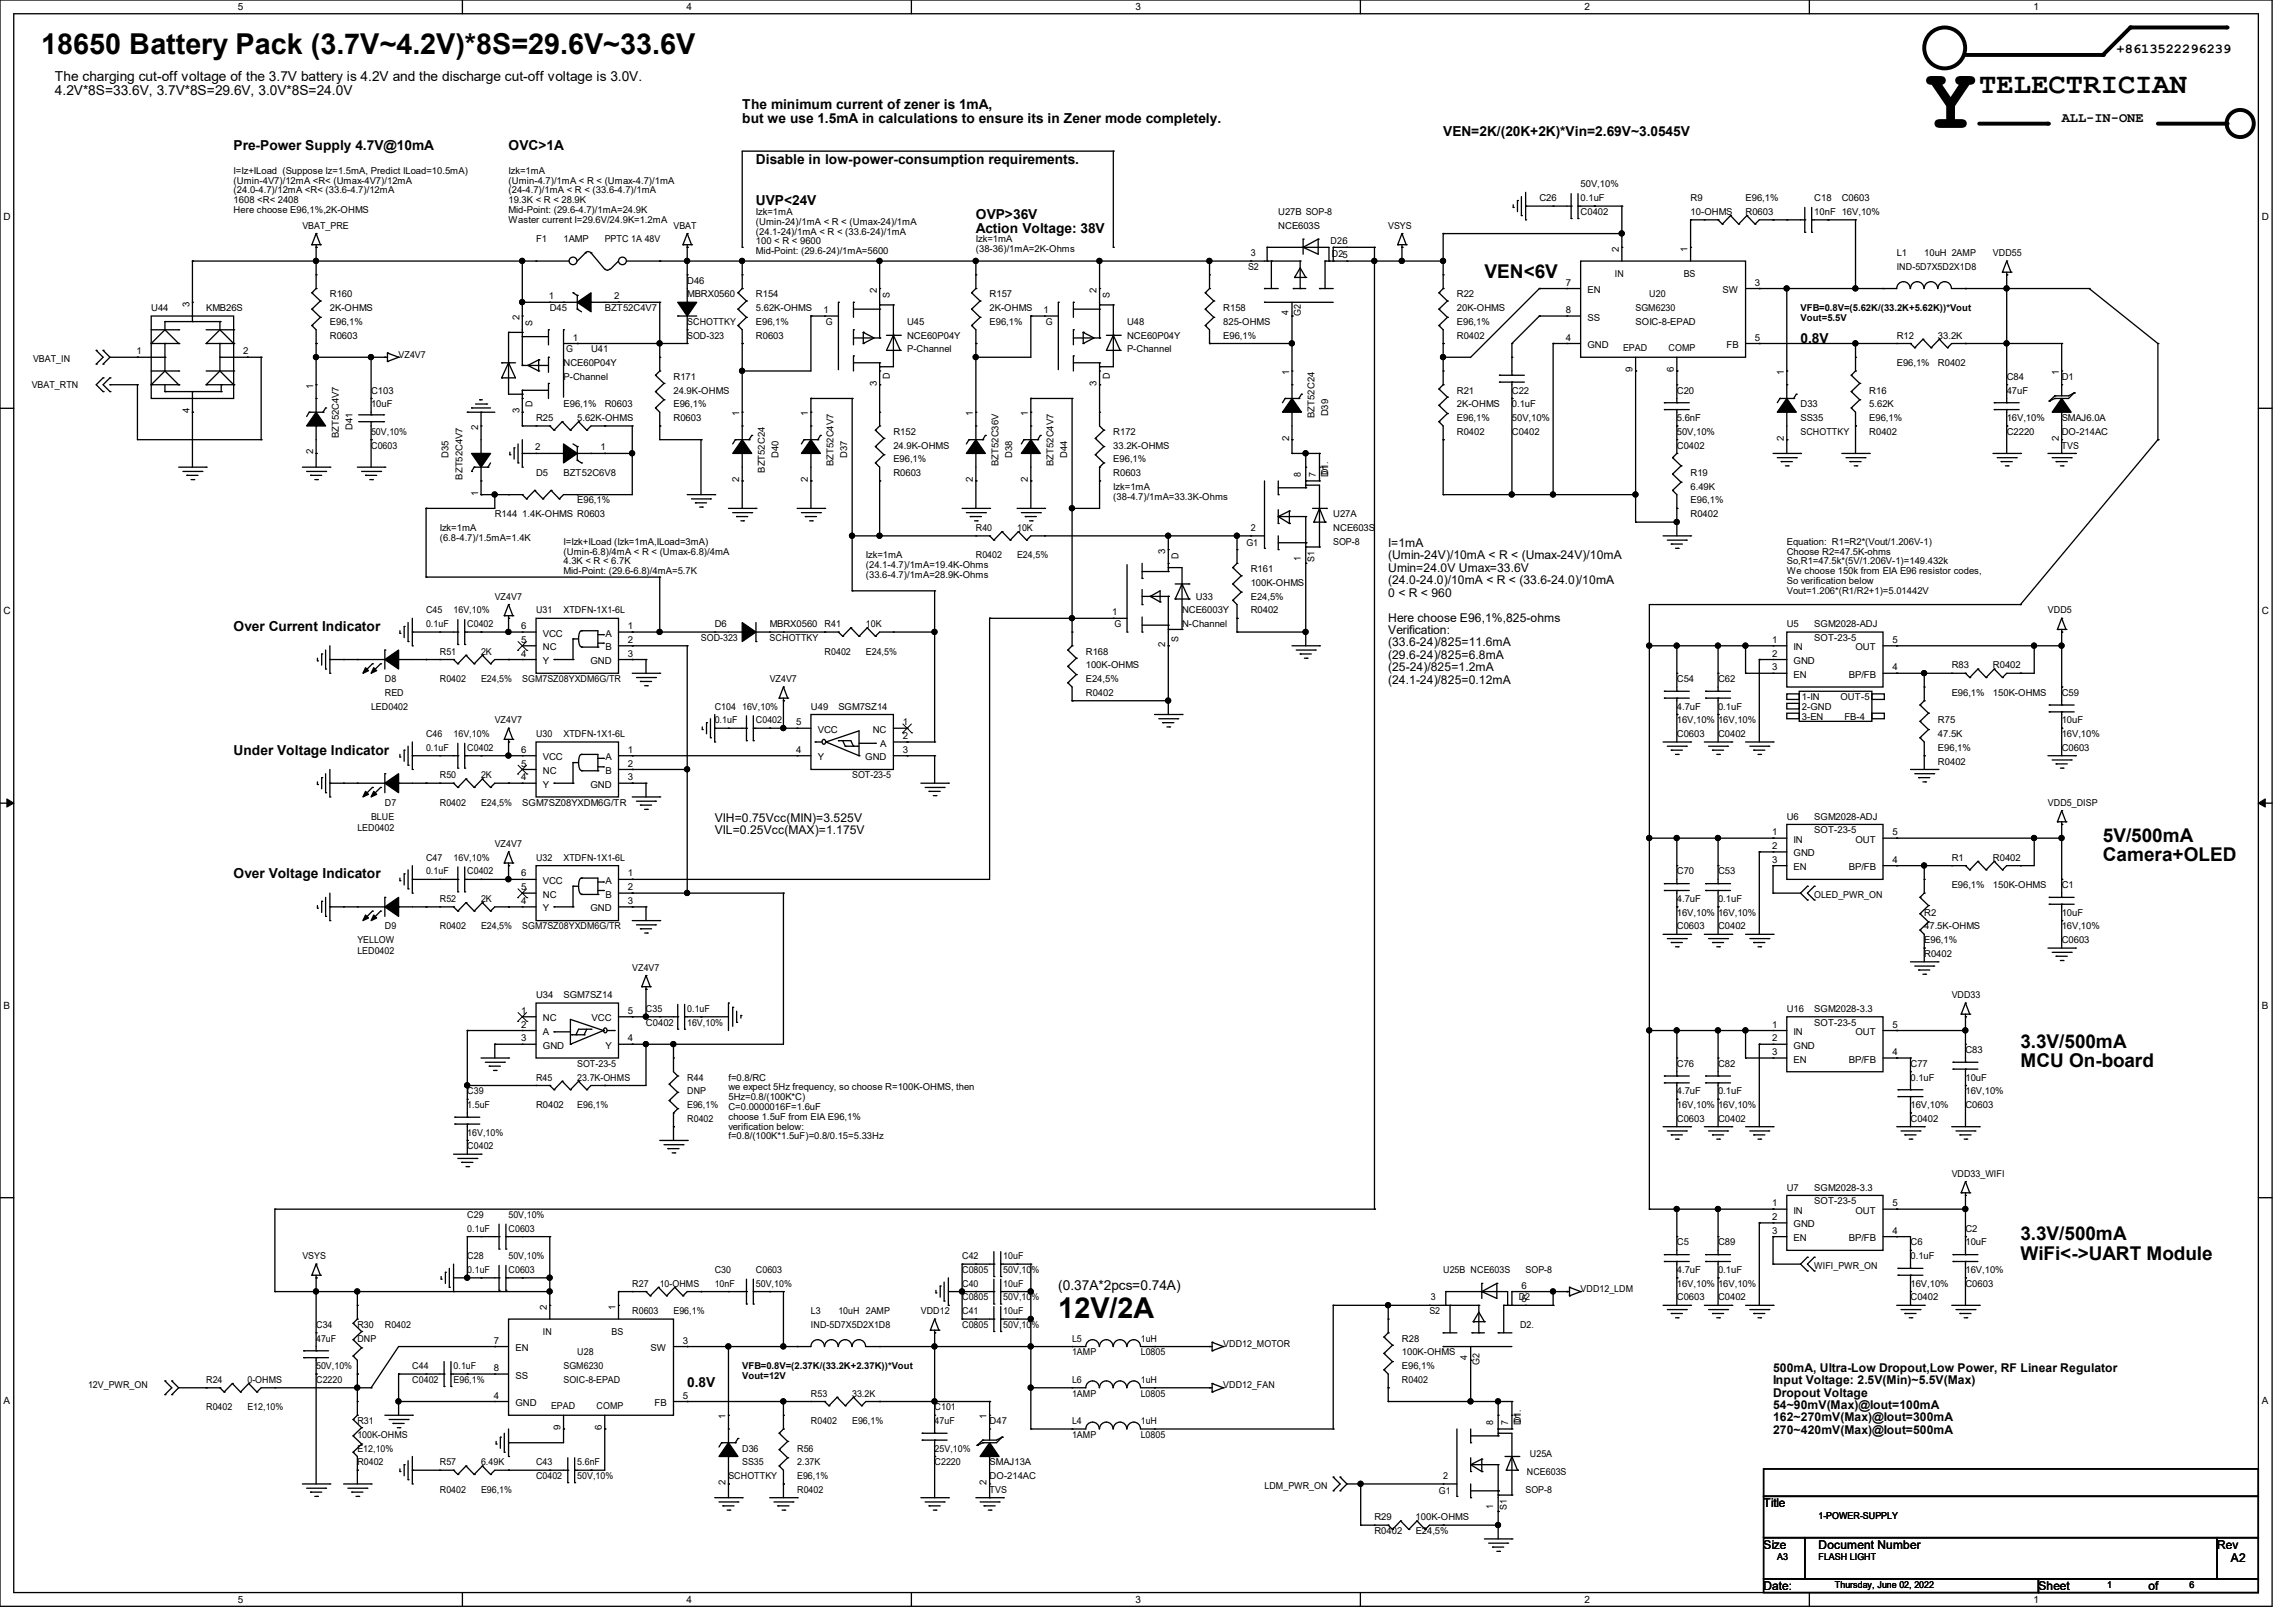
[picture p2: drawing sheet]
<svg xmlns="http://www.w3.org/2000/svg" width="297mm" height="210mm" viewBox="0 0 297 210" stroke-linecap="round" stroke-linejoin="round" font-family="sans-serif">
<defs><g id="words">
<text font-size="11.3" x="248.9" y="16.6">Y</text>
<g font-size="3.7">
<text x="5.3" y="7">18650 Battery Pack (3.7V~4.2V)*8S=29.6V~33.6V</text>
<text x="256" y="12.1">TELECTRICIAN</text>
<text x="136.9" y="170.6">12V/2A</text>
</g>
<g font-size="2.5">
<text x="192" y="36">VEN&lt;6V</text>
<text x="272" y="108.9">5V/500mA</text>
<text x="272" y="111.5">Camera+OLED</text>
<text x="261.4" y="135.6">3.3V/500mA</text>
<text x="261.4" y="138.1">MCU On-board</text>
<text x="261.4" y="160.5">3.3V/500mA</text>
<text x="261.4" y="163">WiFi&lt;-&gt;UART Module</text>
</g>
<g font-size="1.8">
<text x="7.1" y="10.5">The charging cut-off voltage of the 3.7V battery is 4.2V and the discharge cut-off voltage is 3.0V.</text>
<text x="273.8" y="6.9">+8613522296239</text>
<text x="7.1" y="12.3">4.2V*8S=33.6V, 3.7V*8S=29.6V, 3.0V*8S=24.0V</text>
<text x="96" y="14.1">The minimum current of zener is 1mA,</text>
<text x="96" y="15.9">but we use 1.5mA in calculations to ensure its in Zener mode completely.</text>
<text x="186.7" y="17.7">VEN=2K/(20K+2K)*Vin=2.69V~3.0545V</text>
<text x="266.7" y="15.7">ALL-IN-ONE</text>
<text x="30.2" y="19.4">Pre-Power Supply 4.7V@10mA</text>
<text x="65.8" y="19.4">OVC&gt;1A</text>
<text x="97.8" y="21.2">Disable in low-power-consumption requirements.</text>
<text x="97.8" y="26.5">UVP&lt;24V</text>
<text x="126.2" y="28.3">OVP&gt;36V</text>
<text x="126.2" y="30.1">Action Voltage: 38V</text>
<text x="232.9" y="44.3">0.8V</text>
<text x="30.2" y="81.7">Over Current Indicator</text>
<text x="30.2" y="97.7">Under Voltage Indicator</text>
<text x="30.2" y="113.7">Over Voltage Indicator</text>
<text x="136.9" y="167">(0.37A*2pcs=0.74A)</text>
<text x="88.9" y="179.5">0.8V</text>
</g>
<g font-size="1.6">
<text x="179.6" y="70.8">I=1mA</text>
<text x="179.6" y="72.4">(Umin-24V)/10mA &lt; R &lt; (Umax-24V)/10mA</text>
<text x="179.6" y="74">Umin=24.0V Umax=33.6V</text>
<text x="179.6" y="75.6">(24.0-24.0)/10mA &lt; R &lt; (33.6-24.0)/10mA</text>
<text x="179.6" y="77.2">0 &lt; R &lt; 960</text>
<text x="179.6" y="80.4">Here choose E96,1%,825-ohms</text>
<text x="179.6" y="82">Verification:</text>
<text x="179.6" y="83.7">(33.6-24)/825=11.6mA</text>
<text x="179.6" y="85.3">(29.6-24)/825=6.8mA</text>
<text x="179.6" y="86.9">(25-24)/825=1.2mA</text>
<text x="179.6" y="88.5">(24.1-24)/825=0.12mA</text>
<text x="92.5" y="106.3">VIH=0.75Vcc(MIN)=3.525V</text>
<text x="92.5" y="107.9">VIL=0.25Vcc(MAX)=1.175V</text>
<text x="229.4" y="177.5">500mA, Ultra-Low Dropout,Low Power, RF Linear Regulator</text>
<text x="229.4" y="179.1">Input Voltage: 2.5V(Min)~5.5V(Max)</text>
<text x="229.4" y="180.7">Dropout Voltage</text>
<text x="229.4" y="182.3">54~90mV(Max)@Iout=100mA</text>
<text x="229.4" y="183.9">162~270mV(Max)@Iout=300mA</text>
<text x="229.4" y="185.5">270~420mV(Max)@Iout=500mA</text>
<text x="228.1" y="195.1">Title</text>
<text x="228.1" y="200.4">Size</text>
<text x="235.2" y="200.4">Document Number</text>
<text x="286.8" y="200.4">Rev</text>
<text x="288.6" y="202.2">A2</text>
<text x="228.1" y="205.7">Date:</text>
<text x="263.7" y="205.7">Sheet</text>
<text x="277.9" y="205.7">of</text>
</g>
<g font-size="1.3">
<text x="30.8" y="1.3">5</text>
<text x="88.8" y="1.3">4</text>
<text x="146.9" y="1.3">3</text>
<text x="205" y="1.3">2</text>
<text x="263.1" y="1.3">1</text>
<text x=".5" y="28.4">D</text>
<text x="292.6" y="28.4">D</text>
<text x=".5" y="79.5">C</text>
<text x="292.6" y="79.5">C</text>
<text x=".5" y="130.6">B</text>
<text x="292.6" y="130.6">B</text>
<text x=".5" y="181.7">A</text>
<text x="292.6" y="181.7">A</text>
<text x="30.8" y="207.4">5</text>
<text x="88.8" y="207.4">4</text>
<text x="146.9" y="207.4">3</text>
<text x="205" y="207.4">2</text>
<text x="263.1" y="207.4">1</text>
</g>
<g font-size="1.2">
<text x="30.2" y="22.5">I=Iz+ILoad (Suppose Iz=1.5mA, Predict ILoad=10.5mA)</text>
<text x="30.2" y="23.7">(Umin-4V7)/12mA &lt;R&lt; (Umax-4V7)/12mA</text>
<text x="65.8" y="22.5">Izk=1mA</text>
<text x="65.8" y="23.7">(Umin-4.7)/1mA &lt; R &lt; (Umax-4.7)/1mA</text>
<text x="30.2" y="25">(24.0-4.7)/12mA &lt;R&lt; (33.6-4.7)/12mA</text>
<text x="30.2" y="26.3">1608 &lt;R&lt; 2408</text>
<text x="30.2" y="27.6">Here choose E96,1%,2K-OHMS</text>
<text x="39.1" y="29.6">VBAT_PRE</text>
<text x="65.8" y="25">(24-4.7)/1mA &lt; R &lt; (33.6-4.7)/1mA</text>
<text x="65.8" y="26.3">19.3K &lt; R &lt; 28.9K</text>
<text x="65.8" y="27.6">Mid-Point: (29.6-4.7)/1mA=24.9K</text>
<text x="65.8" y="28.8">Waster current I=29.6V/24.9K=1.2mA</text>
<text x="87.1" y="29.6">VBAT</text>
<text x="97.8" y="27.8">Izk=1mA</text>
<text x="97.8" y="29.1">(Umin-24)/1mA &lt; R &lt; (Umax-24)/1mA</text>
<text x="165.4" y="27.8">U27B SOP-8</text>
<text x="165.4" y="29.6">NCE603S</text>
<text x="179.6" y="29.6">VSYS</text>
<text x="199.1" y="26">C26</text>
<text x="204.5" y="26">0.1uF</text>
<text x="204.5" y="24.3">50V,10%</text>
<text x="204.5" y="27.8">C0402</text>
<text x="218.7" y="26">R9</text>
<text x="218.7" y="27.8">10-OHMS</text>
<text x="225.8" y="26">E96,1%</text>
<text x="225.8" y="27.8">R0603</text>
<text x="234.7" y="26">C18</text>
<text x="234.7" y="27.8">10nF 16V,10%</text>
<text x="238.3" y="26">C0603</text>
<text x="69.3" y="31.4">F1</text>
<text x="72.9" y="31.4">1AMP</text>
<text x="78.2" y="31.4">PPTC 1A 48V</text>
<text x="97.8" y="30.4">(24.1-24)/1mA &lt; R &lt; (33.6-24)/1mA</text>
<text x="97.8" y="31.6">100 &lt; R &lt; 9600</text>
<text x="97.8" y="32.9">Mid-Point: (29.6-24)/1mA=5600</text>
<text x="126.2" y="31.4">Izk=1mA</text>
<text x="126.2" y="32.6">(38-36)/1mA=2K-Ohms</text>
<text x="161.5" y="34.9">S2</text>
<text x="161.8" y="33.1">3</text>
<text x="172.1" y="31.5">D2.6</text>
<text x="172.3" y="33.3">D25</text>
<text x="208.9" y="35.8">IN</text>
<text x="209.4" y="32.6" transform="rotate(-90 209.4 32.6)">2</text>
<text x="217.8" y="35.8">BS</text>
<text x="218.3" y="32.6" transform="rotate(-90 218.3 32.6)">1</text>
<text x="245.4" y="34.9">IND-5D7X5D2X1D8</text>
<text x="245.4" y="33.1">L1</text>
<text x="248.9" y="33.1">10uH 2AMP</text>
<text x="257.8" y="33.1">VDD55</text>
<text x="19.6" y="40.3">U44</text>
<text x="24.5" y="39.7" transform="rotate(-90 24.5 39.7)">3</text>
<text x="26.7" y="40.3">KMB26S</text>
<text x="42.7" y="38.5">R160</text>
<text x="42.7" y="40.3">2K-OHMS</text>
<text x="67.2" y="41.4" transform="rotate(-90 67.2 41.4)">2</text>
<text x="71" y="38.7">1</text>
<text x="71.1" y="40.3">D45</text>
<text x="78.2" y="40.3">BZT52C4V7</text>
<text x="79.5" y="38.7">2</text>
<text x="88.9" y="36.7">D46</text>
<text x="88.9" y="38.5">MBRX0560</text>
<text x="97.8" y="38.5">R154</text>
<text x="97.8" y="40.3">5.62K-OHMS</text>
<text x="106.5" y="40.5">1</text>
<text x="113.4" y="37.9" transform="rotate(-90 113.4 37.9)">2</text>
<text x="115.1" y="38.6" transform="rotate(-90 115.1 38.6)">S</text>
<text x="128" y="38.5">R157</text>
<text x="128" y="40.3">2K-OHMS</text>
<text x="135" y="40.5">1</text>
<text x="141.9" y="37.9" transform="rotate(-90 141.9 37.9)">2</text>
<text x="143.6" y="38.6" transform="rotate(-90 143.6 38.6)">S</text>
<text x="158.2" y="40.3">R158</text>
<text x="166.7" y="40.7" transform="rotate(-90 166.7 40.7)">4</text>
<text x="168.3" y="40.9" transform="rotate(-90 168.3 40.9)">G2</text>
<text x="188.5" y="38.5">R22</text>
<text x="188.5" y="40.3">20K-OHMS</text>
<text x="202.6" y="40.5">8</text>
<text x="202.6" y="37">7</text>
<text x="205.4" y="41.5">SS</text>
<text x="205.4" y="37.9">EN</text>
<text x="211.6" y="40.3">SGM6230</text>
<text x="213.4" y="38.5">U20</text>
<text x="222.8" y="37.9">SW</text>
<text x="227" y="37">3</text>
<text x="232.9" y="40.3">VFB=0.8V=(5.62K/(33.2K+5.62K))*Vout</text>
<text x="232.9" y="41.5">Vout=5.5V</text>
<text x="4.3" y="46.8">VBAT_IN</text>
<text x="17.7" y="45.8">1</text>
<text x="31.5" y="45.8">2</text>
<text x="42.7" y="42">E96,1%</text>
<text x="42.7" y="43.8">R0603</text>
<text x="51.6" y="46.3">VZ4V7</text>
<text x="68.9" y="42.1" transform="rotate(-90 68.9 42.1)">S</text>
<text x="72.9" y="47.4">NCE60P04Y</text>
<text x="73.2" y="45.6">G</text>
<text x="74.1" y="44.1">1</text>
<text x="76.5" y="45.6">U41</text>
<text x="88.9" y="42">SCHOTTKY</text>
<text x="88.9" y="43.8">SOD-323</text>
<text x="97.8" y="42">E96,1%</text>
<text x="97.8" y="43.8">R0603</text>
<text x="106.8" y="42">G</text>
<text x="117.3" y="42">U45</text>
<text x="117.3" y="43.8">NCE60P04Y</text>
<text x="117.3" y="45.6">P-Channel</text>
<text x="128" y="42">E96,1%</text>
<text x="135.3" y="42">G</text>
<text x="145.8" y="42">U48</text>
<text x="145.8" y="43.8">NCE60P04Y</text>
<text x="145.8" y="45.6">P-Channel</text>
<text x="158.2" y="42">825-OHMS</text>
<text x="158.2" y="43.8">E96,1%</text>
<text x="188.5" y="42">E96,1%</text>
<text x="188.5" y="43.8">R0402</text>
<text x="202.6" y="44.1">4</text>
<text x="205.4" y="45">GND</text>
<text x="210" y="45.4">EPAD</text>
<text x="211.6" y="42">SOIC-8-EPAD</text>
<text x="215.9" y="45.4">COMP</text>
<text x="223.3" y="45">FB</text>
<text x="227" y="44.1">5</text>
<text x="245.4" y="43.8">R12</text>
<text x="245.4" y="47.4">E96,1%</text>
<text x="250.7" y="43.8">33.2K</text>
<text x="250.7" y="47.4">R0402</text>
<text x="4.1" y="50.2">VBAT_RTN</text>
<text x="24.5" y="53.5" transform="rotate(-90 24.5 53.5)">4</text>
<text x="40.5" y="50.3" transform="rotate(-90 40.5 50.3)">1</text>
<text x="48" y="50.9">C103</text>
<text x="48" y="52.7">10uF</text>
<text x="67.2" y="53.5" transform="rotate(-90 67.2 53.5)">3</text>
<text x="68.9" y="52.6" transform="rotate(-90 68.9 52.6)">D</text>
<text x="72.9" y="52.7">E96,1%</text>
<text x="72.9" y="49.1">P-Channel</text>
<text x="78.2" y="52.7">R0603</text>
<text x="87.1" y="49.1">R171</text>
<text x="87.1" y="50.9">24.9K-OHMS</text>
<text x="87.1" y="52.7">E96,1%</text>
<text x="95.6" y="53.9" transform="rotate(-90 95.6 53.9)">1</text>
<text x="104.5" y="53.9" transform="rotate(-90 104.5 53.9)">1</text>
<text x="113.4" y="49.9" transform="rotate(-90 113.4 49.9)">3</text>
<text x="115.1" y="49.1" transform="rotate(-90 115.1 49.1)">D</text>
<text x="125.9" y="53.9" transform="rotate(-90 125.9 53.9)">1</text>
<text x="133" y="53.9" transform="rotate(-90 133 53.9)">1</text>
<text x="141.9" y="49.9" transform="rotate(-90 141.9 49.9)">3</text>
<text x="143.6" y="49.1" transform="rotate(-90 143.6 49.1)">D</text>
<text x="166.7" y="48.6" transform="rotate(-90 166.7 48.6)">1</text>
<text x="171.8" y="53.9" transform="rotate(-90 171.8 53.9)">D39</text>
<text x="188.5" y="50.9">R21</text>
<text x="188.5" y="52.7">2K-OHMS</text>
<text x="195.6" y="50.9">C22</text>
<text x="195.6" y="52.7">0.1uF</text>
<text x="211.2" y="48.1" transform="rotate(-90 211.2 48.1)">9</text>
<text x="216.5" y="48.1" transform="rotate(-90 216.5 48.1)">6</text>
<text x="216.9" y="50.9">C20</text>
<text x="230.8" y="48.6" transform="rotate(-90 230.8 48.6)">1</text>
<text x="232.9" y="52.7">D33</text>
<text x="241.8" y="50.9">R16</text>
<text x="241.8" y="52.7">5.62K</text>
<text x="259.6" y="49.1">C84</text>
<text x="259.6" y="50.9">47uF</text>
<text x="266.3" y="48.6" transform="rotate(-90 266.3 48.6)">1</text>
<text x="266.7" y="49.1">D1</text>
<text x="40.5" y="58.8" transform="rotate(-90 40.5 58.8)">2</text>
<text x="43.8" y="56.7" transform="rotate(-90 43.8 56.7)">BZT52C4V7</text>
<text x="45.6" y="55.7" transform="rotate(-90 45.6 55.7)">D41</text>
<text x="48" y="58">C0603</text>
<text x="48" y="56.3">50V,10%</text>
<text x="58" y="59.2" transform="rotate(-90 58 59.2)">D35</text>
<text x="61.8" y="55.7" transform="rotate(-90 61.8 55.7)">2</text>
<text x="69.2" y="58.3">2</text>
<text x="69.3" y="54.5">R25</text>
<text x="74.7" y="54.5">5.62K-OHMS</text>
<text x="77.7" y="58.3">1</text>
<text x="87.1" y="54.5">R0603</text>
<text x="100.7" y="59.2" transform="rotate(-90 100.7 59.2)">D40</text>
<text x="109.6" y="59.2" transform="rotate(-90 109.6 59.2)">D37</text>
<text x="115.6" y="56.3">R152</text>
<text x="115.6" y="58">24.9K-OHMS</text>
<text x="115.6" y="59.8">E96,1%</text>
<text x="130.9" y="59.2" transform="rotate(-90 130.9 59.2)">D38</text>
<text x="138" y="59.2" transform="rotate(-90 138 59.2)">D44</text>
<text x="144" y="56.3">R172</text>
<text x="144" y="58">33.2K-OHMS</text>
<text x="144" y="59.8">E96,1%</text>
<text x="166.7" y="57" transform="rotate(-90 166.7 57)">2</text>
<text x="170.1" y="54.1" transform="rotate(-90 170.1 54.1)">BZT52C24</text>
<text x="188.5" y="54.5">E96,1%</text>
<text x="188.5" y="56.3">R0402</text>
<text x="195.6" y="54.5">50V,10%</text>
<text x="195.6" y="56.3">C0402</text>
<text x="216.9" y="54.5">5.6nF</text>
<text x="216.9" y="56.3">50V,10%</text>
<text x="216.9" y="58">C0402</text>
<text x="230.8" y="57" transform="rotate(-90 230.8 57)">2</text>
<text x="232.9" y="56.3">SCHOTTKY</text>
<text x="232.9" y="54.5">SS35</text>
<text x="241.8" y="54.5">E96,1%</text>
<text x="241.8" y="56.3">R0402</text>
<text x="259.6" y="54.5">16V,10%</text>
<text x="259.6" y="56.3">C2220</text>
<text x="266.3" y="57" transform="rotate(-90 266.3 57)">2</text>
<text x="266.7" y="58">TVS</text>
<text x="266.7" y="54.5">SMAJ6.0A</text>
<text x="266.7" y="56.3">DO-214AC</text>
<text x="59.8" y="62.1" transform="rotate(-90 59.8 62.1)">BZT52C4V7</text>
<text x="61.8" y="64.1" transform="rotate(-90 61.8 64.1)">1</text>
<text x="69.3" y="61.6">D5</text>
<text x="72.9" y="61.6">BZT52C6V8</text>
<text x="74.7" y="65.2">E96,1%</text>
<text x="95.6" y="62.4" transform="rotate(-90 95.6 62.4)">2</text>
<text x="98.9" y="61.2" transform="rotate(-90 98.9 61.2)">BZT52C24</text>
<text x="104.5" y="62.4" transform="rotate(-90 104.5 62.4)">2</text>
<text x="107.8" y="60.3" transform="rotate(-90 107.8 60.3)">BZT52C4V7</text>
<text x="115.6" y="61.6">R0603</text>
<text x="125.9" y="62.4" transform="rotate(-90 125.9 62.4)">2</text>
<text x="129.2" y="60.3" transform="rotate(-90 129.2 60.3)">BZT52C36V</text>
<text x="133" y="62.4" transform="rotate(-90 133 62.4)">2</text>
<text x="136.3" y="60.3" transform="rotate(-90 136.3 60.3)">BZT52C4V7</text>
<text x="144" y="63.4">Izk=1mA</text>
<text x="144" y="64.6">(38-4.7)/1mA=33.3K-Ohms</text>
<text x="144" y="61.6">R0603</text>
<text x="168.3" y="61.7" transform="rotate(-90 168.3 61.7)">8</text>
<text x="170.2" y="61.7" transform="rotate(-90 170.2 61.7)">7</text>
<text x="171.8" y="61.7" transform="rotate(-90 171.8 61.7)">D1</text>
<text x="171.8" y="61.5" transform="rotate(-90 171.8 61.5)">D1.</text>
<text x="218.7" y="61.6">R19</text>
<text x="218.7" y="63.4">6.49K</text>
<text x="218.7" y="65.2">E96,1%</text>
<text x="56.9" y="68.7">Izk=1mA</text>
<text x="56.9" y="70">(6.8-4.7)/1.5mA=1.4K</text>
<text x="64" y="66.9">R144 1.4K-OHMS R0603</text>
<text x="72.9" y="70.5">I=Izk+ILoad (Izk=1mA,ILoad=3mA)</text>
<text x="72.9" y="71.8">(Umin-6.8)/4mA &lt; R &lt; (Umax-6.8)/4mA</text>
<text x="126.2" y="68.7">R40</text>
<text x="131.6" y="68.7">10K</text>
<text x="150.7" y="71.7" transform="rotate(-90 150.7 71.7)">3</text>
<text x="161.2" y="70.7">G1</text>
<text x="161.8" y="68.7">2</text>
<text x="172.5" y="70.5">SOP-8</text>
<text x="172.5" y="66.9">U27A</text>
<text x="172.5" y="68.7">NCE603S</text>
<text x="218.7" y="66.9">R0402</text>
<text x="231.1" y="70.5">Equation: R1=R2*(Vout/1.206V-1)</text>
<text x="231.1" y="71.8">Choose R2=47.5K-ohms</text>
<text x="64" y="77.6">VZ4V7</text>
<text x="72.9" y="73">4.3K &lt; R &lt; 6.7K</text>
<text x="72.9" y="74.3">Mid-Point: (29.6-6.8)/4mA=5.7K</text>
<text x="112" y="72.3">Izk=1mA</text>
<text x="112" y="73.5">(24.1-4.7)/1mA=19.4K-Ohms</text>
<text x="112" y="74.8">(33.6-4.7)/1mA=28.9K-Ohms</text>
<text x="126.2" y="72.3">R0402</text>
<text x="131.6" y="72.3">E24,5%</text>
<text x="152.4" y="72.3" transform="rotate(-90 152.4 72.3)">D</text>
<text x="154.7" y="77.6">U33</text>
<text x="161.8" y="74">R161</text>
<text x="161.8" y="75.8">100K-OHMS</text>
<text x="161.8" y="77.6">E24,5%</text>
<text x="168.3" y="72.6" transform="rotate(-90 168.3 72.6)">1</text>
<text x="170.1" y="72.7" transform="rotate(-90 170.1 72.7)">S1</text>
<text x="231.1" y="73">So,R1=47.5k*(5V/1.206V-1)=149.432k</text>
<text x="231.1" y="74.3">We choose 150k from EIA E96 resistor codes,</text>
<text x="231.1" y="75.6">So verification below</text>
<text x="231.1" y="76.8">Vout=1.206*(R1/R2+1)=5.01442V</text>
<text x="55.1" y="79.4">C45</text>
<text x="55.1" y="81.2">0.1uF</text>
<text x="58.7" y="79.4">16V,10%</text>
<text x="60.4" y="81.2">C0402</text>
<text x="67.4" y="81.4">6</text>
<text x="67.4" y="83.2">5</text>
<text x="69.3" y="79.4">U31</text>
<text x="70.2" y="82.4">VCC</text>
<text x="72.9" y="79.4">XTDFN-1X1-6L</text>
<text x="78.3" y="82.4">A</text>
<text x="81.2" y="81.4">1</text>
<text x="81.2" y="83.2">2</text>
<text x="90.7" y="82.9">SOD-323</text>
<text x="92.5" y="81.2">D6</text>
<text x="99.6" y="82.9">SCHOTTKY</text>
<text x="99.6" y="81.2">MBRX0560</text>
<text x="106.7" y="81.2">R41</text>
<text x="112" y="81.2">10K</text>
<text x="143.9" y="79.6">1</text>
<text x="144.2" y="81.2">G</text>
<text x="150.7" y="83.7" transform="rotate(-90 150.7 83.7)">2</text>
<text x="152.4" y="83" transform="rotate(-90 152.4 83)">S</text>
<text x="152.9" y="79.4">NCE6003Y</text>
<text x="152.9" y="81.2">N-Channel</text>
<text x="161.8" y="79.4">R0402</text>
<text x="229.2" y="83.2">1</text>
<text x="231.1" y="81.2">U5</text>
<text x="234.7" y="81.2">SGM2028-ADJ</text>
<text x="234.7" y="82.9">SOT-23-5</text>
<text x="244.8" y="83.2">5</text>
<text x="264.9" y="79.4">VDD5</text>
<text x="49.8" y="88.3">D8</text>
<text x="56.9" y="84.7">R51</text>
<text x="56.9" y="88.3">R0402</text>
<text x="62.2" y="84.7">2K</text>
<text x="62.2" y="88.3">E24,5%</text>
<text x="67.4" y="85">4</text>
<text x="67.6" y="88.3">SGM7SZ08YXDM6G/TR</text>
<text x="70.2" y="84.2">NC</text>
<text x="70.2" y="85.9">Y</text>
<text x="76.4" y="85.9">GND</text>
<text x="78.3" y="84.2">B</text>
<text x="81.2" y="85">3</text>
<text x="99.6" y="88.3">VZ4V7</text>
<text x="106.7" y="84.7">R0402</text>
<text x="112" y="84.7">E24,5%</text>
<text x="140.5" y="84.7">R168</text>
<text x="140.5" y="86.5">100K-OHMS</text>
<text x="140.5" y="88.3">E24,5%</text>
<text x="216.9" y="88.3">C54</text>
<text x="222.2" y="88.3">C62</text>
<text x="229.2" y="85">2</text>
<text x="229.2" y="86.7">3</text>
<text x="232" y="84.2">IN</text>
<text x="232" y="85.9">GND</text>
<text x="232" y="87.7">EN</text>
<text x="239.2" y="87.7">BP/FB</text>
<text x="240" y="84.2">OUT</text>
<text x="244.8" y="86.7">4</text>
<text x="252.5" y="86.5">R83</text>
<text x="257.8" y="86.5">R0402</text>
<text x="48" y="91.8">LED0402</text>
<text x="49.8" y="90">RED</text>
<text x="55.1" y="95.4">C46</text>
<text x="58.7" y="95.4">16V,10%</text>
<text x="64" y="93.6">VZ4V7</text>
<text x="69.3" y="95.4">U30</text>
<text x="72.9" y="95.4">XTDFN-1X1-6L</text>
<text x="92.5" y="91.8">C104</text>
<text x="92.5" y="93.6">0.1uF</text>
<text x="96" y="91.8">16V,10%</text>
<text x="97.8" y="93.6">C0402</text>
<text x="103" y="93.9">5</text>
<text x="104.9" y="91.8">U49</text>
<text x="105.8" y="94.8">VCC</text>
<text x="108.5" y="91.8">SGM7SZ14</text>
<text x="112.9" y="94.8">NC</text>
<text x="116.8" y="93.9">1</text>
<text x="116.8" y="95.6">2</text>
<text x="140.5" y="90">R0402</text>
<text x="216.9" y="91.8">4.7uF</text>
<text x="216.9" y="95.4">C0603</text>
<text x="216.9" y="93.6">16V,10%</text>
<text x="222.2" y="91.8">0.1uF</text>
<text x="222.2" y="95.4">C0402</text>
<text x="222.2" y="93.6">16V,10%</text>
<text x="233.1" y="90.6">1-IN</text>
<text x="233.1" y="91.9">2-GND</text>
<text x="233.1" y="93.1">3-EN</text>
<text x="238.1" y="90.6">OUT-5</text>
<text x="238.6" y="93.1">FB-4</text>
<text x="250.7" y="93.6">R75</text>
<text x="250.7" y="95.4">47.5K</text>
<text x="252.5" y="90">E96,1%</text>
<text x="257.8" y="90">150K-OHMS</text>
<text x="266.7" y="90">C59</text>
<text x="266.7" y="93.6">10uF</text>
<text x="266.7" y="95.4">16V,10%</text>
<text x="55.1" y="97.2">0.1uF</text>
<text x="56.9" y="100.7">R50</text>
<text x="60.5" y="97.2">C0402</text>
<text x="62.2" y="100.7">2K</text>
<text x="67.4" y="97.4">6</text>
<text x="67.4" y="99.2">5</text>
<text x="67.4" y="101">4</text>
<text x="70.2" y="98.4">VCC</text>
<text x="70.2" y="100.2">NC</text>
<text x="70.2" y="101.9">Y</text>
<text x="76.4" y="101.9">GND</text>
<text x="78.3" y="98.4">A</text>
<text x="78.3" y="100.2">B</text>
<text x="81.2" y="97.4">1</text>
<text x="81.2" y="99.2">2</text>
<text x="81.2" y="101">3</text>
<text x="103" y="97.4">4</text>
<text x="105.8" y="98.4">Y</text>
<text x="110.2" y="100.7">SOT-23-5</text>
<text x="111.9" y="98.4">GND</text>
<text x="113.9" y="96.6">A</text>
<text x="116.8" y="97.4">3</text>
<text x="250.7" y="98.9">R0402</text>
<text x="250.7" y="97.2">E96,1%</text>
<text x="266.7" y="97.2">C0603</text>
<text x="46.2" y="107.5">LED0402</text>
<text x="48" y="106">BLUE</text>
<text x="49.8" y="104.3">D7</text>
<text x="56.9" y="104.3">R0402</text>
<text x="62.2" y="104.3">E24,5%</text>
<text x="67.6" y="104.3">SGM7SZ08YXDM6G/TR</text>
<text x="231.1" y="106">U6</text>
<text x="234.7" y="106">SGM2028-ADJ</text>
<text x="234.7" y="107.8">SOT-23-5</text>
<text x="264.9" y="104.3">VDD5_DISP</text>
<text x="55.1" y="111.4">C47</text>
<text x="55.1" y="113.2">0.1uF</text>
<text x="58.7" y="111.4">16V,10%</text>
<text x="60.4" y="113.2">C0402</text>
<text x="64" y="109.6">VZ4V7</text>
<text x="67.4" y="113.4">6</text>
<text x="69.3" y="111.4">U32</text>
<text x="72.9" y="111.4">XTDFN-1X1-6L</text>
<text x="81.2" y="113.4">1</text>
<text x="216.9" y="113.2">C70</text>
<text x="222.2" y="113.2">C53</text>
<text x="229.2" y="108.1">1</text>
<text x="229.2" y="109.9">2</text>
<text x="229.2" y="111.6">3</text>
<text x="232" y="109">IN</text>
<text x="232" y="110.8">GND</text>
<text x="232" y="112.6">EN</text>
<text x="239.2" y="112.6">BP/FB</text>
<text x="240" y="109">OUT</text>
<text x="244.8" y="111.6">4</text>
<text x="244.8" y="108.1">5</text>
<text x="252.5" y="111.4">R1</text>
<text x="257.8" y="111.4">R0402</text>
<text x="56.9" y="116.7">R52</text>
<text x="62.2" y="116.7">2K</text>
<text x="67.4" y="115.2">5</text>
<text x="67.4" y="117">4</text>
<text x="70.2" y="114.4">VCC</text>
<text x="70.2" y="116.2">NC</text>
<text x="70.2" y="117.9">Y</text>
<text x="76.4" y="117.9">GND</text>
<text x="78.3" y="114.4">A</text>
<text x="78.3" y="116.2">B</text>
<text x="81.2" y="115.2">2</text>
<text x="81.2" y="117">3</text>
<text x="216.9" y="116.7">4.7uF</text>
<text x="216.9" y="118.5">16V,10%</text>
<text x="222.2" y="116.7">0.1uF</text>
<text x="222.2" y="118.5">16V,10%</text>
<text x="234.7" y="116.2">OLED_PWR_ON</text>
<text x="248.9" y="118.5">R2</text>
<text x="252.5" y="114.9">E96,1%</text>
<text x="257.8" y="114.9">150K-OHMS</text>
<text x="266.7" y="114.9">C1</text>
<text x="266.7" y="118.5">10uF</text>
<text x="46.2" y="122">YELLOW</text>
<text x="46.2" y="123.5">LED0402</text>
<text x="49.8" y="120.3">D9</text>
<text x="56.9" y="120.3">R0402</text>
<text x="62.2" y="120.3">E24,5%</text>
<text x="67.6" y="120.3">SGM7SZ08YXDM6G/TR</text>
<text x="81.8" y="125.6">VZ4V7</text>
<text x="216.9" y="120.3">C0603</text>
<text x="222.2" y="120.3">C0402</text>
<text x="248.9" y="120.3">47.5K-OHMS</text>
<text x="248.9" y="122">E96,1%</text>
<text x="248.9" y="123.8">R0402</text>
<text x="266.7" y="122">C0603</text>
<text x="266.7" y="120.3">16V,10%</text>
<text x="67.4" y="131.2">1</text>
<text x="69.3" y="129.2">U34</text>
<text x="72.9" y="129.2">SGM7SZ14</text>
<text x="81.2" y="131.2">5</text>
<text x="83.6" y="130.9">C35</text>
<text x="88.9" y="130.9">0.1uF</text>
<text x="231.1" y="130.9">U16</text>
<text x="234.7" y="130.9">SGM2028-3.3</text>
<text x="252.5" y="129.2">VDD33</text>
<text x="67.4" y="133">2</text>
<text x="67.4" y="134.7">3</text>
<text x="70.2" y="132.2">NC</text>
<text x="70.2" y="133.9">A</text>
<text x="70.2" y="135.7">GND</text>
<text x="76.5" y="132.2">VCC</text>
<text x="78.3" y="135.7">Y</text>
<text x="81.2" y="134.7">4</text>
<text x="83.6" y="132.7">C0402</text>
<text x="88.9" y="132.7">16V,10%</text>
<text x="229.2" y="133">1</text>
<text x="229.2" y="134.7">2</text>
<text x="229.2" y="136.5">3</text>
<text x="232" y="133.9">IN</text>
<text x="232" y="135.7">GND</text>
<text x="232" y="137.5">EN</text>
<text x="234.7" y="132.7">SOT-23-5</text>
<text x="239.2" y="137.5">BP/FB</text>
<text x="240" y="133.9">OUT</text>
<text x="244.8" y="136.5">4</text>
<text x="244.8" y="133">5</text>
<text x="254.3" y="136.3">C83</text>
<text x="60.5" y="141.6">C39</text>
<text x="60.5" y="143.4">1.5uF</text>
<text x="69.3" y="139.8">R45</text>
<text x="69.3" y="143.4">R0402</text>
<text x="74.7" y="139.8">23.7K-OHMS</text>
<text x="74.7" y="138">SOT-23-5</text>
<text x="74.7" y="143.4">E96,1%</text>
<text x="88.9" y="139.8">R44</text>
<text x="88.9" y="141.6">DNP</text>
<text x="88.9" y="143.4">E96,1%</text>
<text x="94.2" y="139.8">f=0.8/RC</text>
<text x="94.2" y="141.1">we expect 5Hz frequency, so choose R=100K-OHMS, then</text>
<text x="94.2" y="142.4">5Hz=0.8/(100K*C)</text>
<text x="94.2" y="143.6">C=0.0000016F=1.6uF</text>
<text x="216.9" y="138">C76</text>
<text x="216.9" y="141.6">4.7uF</text>
<text x="216.9" y="143.4">16V,10%</text>
<text x="222.2" y="138">C82</text>
<text x="222.2" y="141.6">0.1uF</text>
<text x="222.2" y="143.4">16V,10%</text>
<text x="247.1" y="138">C77</text>
<text x="247.1" y="139.8">0.1uF</text>
<text x="247.1" y="143.4">16V,10%</text>
<text x="254.3" y="139.8">10uF</text>
<text x="254.3" y="143.4">C0603</text>
<text x="254.3" y="141.6">16V,10%</text>
<text x="60.5" y="146.9">16V,10%</text>
<text x="60.5" y="148.7">C0402</text>
<text x="88.9" y="145.2">R0402</text>
<text x="94.2" y="144.9">choose 1.5uF from EIA E96,1%</text>
<text x="94.2" y="146.2">verification below:</text>
<text x="94.2" y="147.4">f=0.8/(100K*1.5uF)=0.8/0.15=5.33Hz</text>
<text x="216.9" y="145.2">C0603</text>
<text x="222.2" y="145.2">C0402</text>
<text x="247.1" y="145.2">C0402</text>
<text x="231.1" y="154.1">U7</text>
<text x="234.7" y="154.1">SGM2028-3.3</text>
<text x="234.7" y="155.8">SOT-23-5</text>
<text x="252.5" y="152.3">VDD33_WIFI</text>
<text x="60.5" y="157.6">C29</text>
<text x="60.5" y="159.4">0.1uF</text>
<text x="65.8" y="157.6">50V,10%</text>
<text x="65.8" y="159.4">C0603</text>
<text x="216.9" y="161.2">C5</text>
<text x="222.2" y="161.2">C89</text>
<text x="229.2" y="156.1">1</text>
<text x="229.2" y="157.9">2</text>
<text x="229.2" y="159.6">3</text>
<text x="232" y="157.1">IN</text>
<text x="232" y="158.8">GND</text>
<text x="232" y="160.6">EN</text>
<text x="239.2" y="160.6">BP/FB</text>
<text x="240" y="157.1">OUT</text>
<text x="244.8" y="159.6">4</text>
<text x="244.8" y="156.1">5</text>
<text x="247.1" y="161.2">C6</text>
<text x="254.3" y="159.4">C2</text>
<text x="254.3" y="161.2">10uF</text>
<text x="39.1" y="162.9">VSYS</text>
<text x="60.5" y="162.9">C28</text>
<text x="60.5" y="164.7">0.1uF</text>
<text x="65.8" y="162.9">50V,10%</text>
<text x="65.8" y="164.7">C0603</text>
<text x="81.8" y="166.5">R27</text>
<text x="85.3" y="166.5">10-OHMS</text>
<text x="92.5" y="164.7">C30</text>
<text x="92.5" y="166.5">10nF</text>
<text x="97.8" y="166.5">50V,10%</text>
<text x="97.8" y="164.7">C0603</text>
<text x="124.5" y="162.9">C42</text>
<text x="124.5" y="164.7">C0805</text>
<text x="124.5" y="166.5">C40</text>
<text x="129.8" y="162.9">10uF</text>
<text x="129.8" y="166.5">10uF</text>
<text x="129.8" y="164.7">50V,10%</text>
<text x="186.7" y="164.7">U25B NCE603S</text>
<text x="196.8" y="166.7">6</text>
<text x="197.4" y="164.7">SOP-8</text>
<text x="204.5" y="167.2">VDD12_LDM</text>
<text x="216.9" y="164.7">4.7uF</text>
<text x="216.9" y="166.5">16V,10%</text>
<text x="222.2" y="164.7">0.1uF</text>
<text x="222.2" y="166.5">16V,10%</text>
<text x="234.7" y="164.2">WIFI_PWR_ON</text>
<text x="247.1" y="162.9">0.1uF</text>
<text x="247.1" y="166.5">16V,10%</text>
<text x="254.3" y="166.5">C0603</text>
<text x="254.3" y="164.7">16V,10%</text>
<text x="40.9" y="171.8">C34</text>
<text x="40.9" y="173.6">47uF</text>
<text x="46.2" y="171.8">R30</text>
<text x="46.2" y="173.6">DNP</text>
<text x="49.8" y="171.8">R0402</text>
<text x="63.9" y="173.9">7</text>
<text x="70.2" y="172.7">IN</text>
<text x="70.7" y="169.5" transform="rotate(-90 70.7 169.5)">2</text>
<text x="79.1" y="172.7">BS</text>
<text x="79.6" y="169.5" transform="rotate(-90 79.6 169.5)">1</text>
<text x="81.8" y="170.1">R0603</text>
<text x="87.1" y="170.1">E96,1%</text>
<text x="88.3" y="173.9">3</text>
<text x="104.9" y="170.1">L3</text>
<text x="104.9" y="171.8">IND-5D7X5D2X1D8</text>
<text x="108.5" y="170.1">10uH 2AMP</text>
<text x="119.1" y="170.1">VDD12</text>
<text x="124.5" y="170.1">C41</text>
<text x="124.5" y="171.8">C0805</text>
<text x="124.5" y="168.3">C0805</text>
<text x="129.8" y="170.1">10uF</text>
<text x="129.8" y="171.8">50V,10%</text>
<text x="129.8" y="168.3">50V,10%</text>
<text x="138.7" y="173.6">L5</text>
<text x="147.6" y="173.6">1uH</text>
<text x="181.4" y="173.6">R28</text>
<text x="184.9" y="170.1">S2</text>
<text x="185.1" y="168.3">3</text>
<text x="196.5" y="168.3">D2</text>
<text x="196.6" y="171.8">D2.</text>
<text x="196.8" y="168.5">5</text>
<text x="216.9" y="168.3">C0603</text>
<text x="222.2" y="168.3">C0402</text>
<text x="247.1" y="168.3">C0402</text>
<text x="11.4" y="179.7">12V_PWR_ON</text>
<text x="26.7" y="178.9">R24</text>
<text x="32" y="178.9">0-OHMS</text>
<text x="40.9" y="178.9">C2220</text>
<text x="40.9" y="177.2">50V,10%</text>
<text x="53.3" y="177.2">C44</text>
<text x="53.3" y="178.9">C0402</text>
<text x="58.7" y="177.2">0.1uF</text>
<text x="58.7" y="178.9">E96,1%</text>
<text x="63.9" y="177.4">8</text>
<text x="66.7" y="178.4">SS</text>
<text x="66.7" y="174.8">EN</text>
<text x="72.9" y="177.2">SGM6230</text>
<text x="72.9" y="178.9">SOIC-8-EPAD</text>
<text x="74.7" y="175.4">U28</text>
<text x="84.2" y="174.8">SW</text>
<text x="96" y="177.2">VFB=0.8V=(2.37K/(33.2K+2.37K))*Vout</text>
<text x="96" y="178.4">Vout=12V</text>
<text x="138.7" y="178.9">L6</text>
<text x="138.7" y="175.4">1AMP</text>
<text x="147.6" y="178.9">1uH</text>
<text x="147.6" y="175.4">L0805</text>
<text x="158.2" y="174.3">VDD12_MOTOR</text>
<text x="158.2" y="179.7">VDD12_FAN</text>
<text x="181.4" y="178.9">R0402</text>
<text x="181.4" y="175.4">100K-OHMS</text>
<text x="181.4" y="177.2">E96,1%</text>
<text x="189.8" y="176" transform="rotate(-90 189.8 176)">4</text>
<text x="191.4" y="176.6" transform="rotate(-90 191.4 176.6)">G2</text>
<text x="26.7" y="182.5">R0402</text>
<text x="32" y="182.5">E12,10%</text>
<text x="46.2" y="184.3">R31</text>
<text x="63.9" y="181">4</text>
<text x="66.7" y="181.9">GND</text>
<text x="71.3" y="182.3">EPAD</text>
<text x="72.5" y="185" transform="rotate(-90 72.5 185)">9</text>
<text x="77.2" y="182.3">COMP</text>
<text x="77.9" y="185" transform="rotate(-90 77.9 185)">6</text>
<text x="84.7" y="181.9">FB</text>
<text x="88.3" y="181">5</text>
<text x="93.9" y="183.7" transform="rotate(-90 93.9 183.7)">1</text>
<text x="104.9" y="180.7">R53</text>
<text x="104.9" y="184.3">R0402</text>
<text x="110.2" y="180.7">33.2K</text>
<text x="110.2" y="184.3">E96,1%</text>
<text x="120.9" y="182.5">C101</text>
<text x="120.9" y="184.3">47uF</text>
<text x="127.6" y="183.7" transform="rotate(-90 127.6 183.7)">1</text>
<text x="128" y="184.3">D47</text>
<text x="138.7" y="180.7">1AMP</text>
<text x="138.7" y="184.3">L4</text>
<text x="147.6" y="184.3">1uH</text>
<text x="147.6" y="180.7">L0805</text>
<text x="193.2" y="184.4" transform="rotate(-90 193.2 184.4)">8</text>
<text x="195.1" y="184.4" transform="rotate(-90 195.1 184.4)">7</text>
<text x="196.7" y="184.4" transform="rotate(-90 196.7 184.4)">D1</text>
<text x="196.7" y="184.2" transform="rotate(-90 196.7 184.2)">D1.</text>
<text x="46.2" y="186.1">100K-OHMS</text>
<text x="46.2" y="189.6">R0402</text>
<text x="46.2" y="187.8">E12,10%</text>
<text x="56.9" y="189.6">R57</text>
<text x="62.2" y="189.6">6.49K</text>
<text x="69.3" y="189.6">C43</text>
<text x="69.3" y="191.4">C0402</text>
<text x="74.7" y="189.6">5.6nF</text>
<text x="74.7" y="191.4">50V,10%</text>
<text x="94.2" y="191.4">SCHOTTKY</text>
<text x="96" y="187.8">D36</text>
<text x="96" y="189.6">SS35</text>
<text x="103.1" y="187.8">R56</text>
<text x="103.1" y="189.6">2.37K</text>
<text x="103.1" y="191.4">E96,1%</text>
<text x="120.9" y="189.6">C2220</text>
<text x="120.9" y="187.8">25V,10%</text>
<text x="128" y="189.6">SMAJ13A</text>
<text x="128" y="191.4">DO-214AC</text>
<text x="138.7" y="186.1">1AMP</text>
<text x="147.6" y="186.1">L0805</text>
<text x="186.7" y="191.4">2</text>
<text x="197.5" y="190.8">NCE603S</text>
<text x="197.9" y="188.6">U25A</text>
<text x="56.9" y="193.2">R0402</text>
<text x="62.2" y="193.2">E96,1%</text>
<text x="93.9" y="192.1" transform="rotate(-90 93.9 192.1)">2</text>
<text x="103.1" y="193.2">R0402</text>
<text x="127.6" y="192.1" transform="rotate(-90 127.6 192.1)">2</text>
<text x="128" y="193.2">TVS</text>
<text x="163.6" y="192.6">LDM_PWR_ON</text>
<text x="177.8" y="196.7">R29</text>
<text x="183.1" y="196.7">100K-OHMS</text>
<text x="186.1" y="193.3">G1</text>
<text x="193.2" y="195.2" transform="rotate(-90 193.2 195.2)">1</text>
<text x="194.9" y="195.4" transform="rotate(-90 194.9 195.4)">S1</text>
<text x="197.4" y="193.2">SOP-8</text>
<text x="235.2" y="196.6">1-POWER-SUPPLY</text>
<text x="177.8" y="198.5">R0402</text>
<text x="183.1" y="198.5">E24,5%</text>
<text x="229.9" y="201.9">A3</text>
<text x="235.2" y="201.9">FLASH LIGHT</text>
<text x="237.4" y="205.4">Thursday, June 02, 2022</text>
<text x="272.6" y="205.4">1</text>
<text x="283.2" y="205.4">6</text>
</g>
</g></defs>
<path d="M0 0h293.9v207.9h-293.9zM1.8 1.8h290.3v204.3h-290.3z" fill="none" stroke="#000" stroke-width=".17"/>
<g fill="#fff">
<path d="M30.8 .2h.7v1.4h-.7z"/>
<path d="M30.8 206.2h.7v1.4h-.7z"/>
</g>
<path d="M59.8 0v1.8M59.8 206.1v1.8" fill="none" stroke="#000" stroke-width=".17"/>
<g fill="#fff">
<path d="M88.8 .2h.7v1.4h-.7z"/>
<path d="M88.8 206.2h.7v1.4h-.7z"/>
</g>
<path d="M117.9 0v1.8M117.9 206.1v1.8" fill="none" stroke="#000" stroke-width=".17"/>
<g fill="#fff">
<path d="M146.9 .2h.7v1.4h-.7z"/>
<path d="M146.9 206.2h.7v1.4h-.7z"/>
</g>
<path d="M176 0v1.8M176 206.1v1.8" fill="none" stroke="#000" stroke-width=".17"/>
<g fill="#fff">
<path d="M205 .2h.7v1.4h-.7z"/>
<path d="M205 206.2h.7v1.4h-.7z"/>
</g>
<path d="M234.1 0v1.8M234.1 206.1v1.8" fill="none" stroke="#000" stroke-width=".17"/>
<g fill="#fff">
<path d="M263.1 .2h.6v1.4h-.6z"/>
<path d="M263.1 206.2h.6v1.4h-.6z"/>
<path d="M.5 27.3h.9v1.4h-.9z"/>
<path d="M292.6 27.3h.9v1.4h-.9z"/>
<path d="M.5 78.4h.9v1.4h-.9z"/>
<path d="M292.6 78.4h.9v1.4h-.9z"/>
</g>
<path d="M0 52.8h1.8M292.1 52.8h1.8" fill="none" stroke="#000" stroke-width=".17"/>
<g fill="#fff">
<path d="M.5 129.5h.8v1.4h-.8z"/>
<path d="M292.6 129.5h.8v1.4h-.8z"/>
</g>
<path d="M0 103.9h1.8M292.1 103.9h1.8" fill="none" stroke="#000" stroke-width=".17"/>
<path d="M.9 103.4l.9 .5-.9 .5zM292.1 103.9l.9-.5v1z" fill="#000" stroke="#000" stroke-width=".13"/>
<g fill="#fff">
<path d="M.5 180.5h.8v1.4h-.8z"/>
<path d="M292.6 180.5h.8v1.4h-.8z"/>
</g>
<g fill="none" stroke="#000" stroke-width=".17">
<path d="M144 19.6h.1M144 19.6h-48v12.4M144 19.6v12.4M40.3 31.7h.1M40.3 37.9h.1M40.3 31.7h1.1M40.3 37.9l1.1 1M40.9 32h.1M40.9 30.2h.1M40.9 37.3h.1M40.9 35.6h.1M40.9 31.7v.3"/>
<path d="M40.9 35.6v1.7M40.9 30.2l-.6 1.5M40.9 30.2l.5 1.5M40.9 37.3l-.6 .6M41.4 31.7h.1M41.4 38.9h.1M41.4 38.9l-1.1 1.1M75.7 32.7l.4-.1 .4 .1M75.7 32.7h.1M75.7 32.7l-1 1.1M76.5 32.7h.1M76.5 32.7l1.7 2.1"/>
<path d="M78.9 34.8a.35 .35 0 0 1-.6 0M80 33.8h.1M80 33.8l-1 1M88.3 31.7h.1M88.3 31.7h1.2M88.9 32h.1M88.9 30.2h.1M88.9 31.7v.3M88.9 30.2l-.6 1.5M88.9 30.2l.6 1.5M89.5 31.7h.1M96 32h.1"/>
<path d="M108.5 39.1h.1M108.5 39.1v8.7M110.4 39.1h.1M110.4 39.1v2M113.8 39.5h.1M113.8 37.3h.1M113.8 37.3v6.4M113.8 39.5h1.8M115.6 39.5h.1M115.6 39.5v8h-1.8M125.7 37.9h.1M125.7 37.9l1.1 1"/>
<path d="M126.2 37.3h.1M126.2 35.6h.1M126.2 35.6v1.7M126.2 37.3l-.5 .6M126.8 38.9h.1M126.8 38.9l-1.1 1.1M144 32h.1M180.8 31.7h.1M180.8 31.7h1.1M181.4 32h.1M181.4 30.2h.1M181.4 31.7v.3"/>
<path d="M181.4 30.2l-.6 1.5M181.4 30.2l.5 1.5M181.9 31.7h.1M186.1 37.9h.1M186.1 37.9l1.1 1M186.7 37.3h.1M186.7 35.6h.1M186.7 37.3l-.6 .6M186.7 35.6v1.7M187.2 38.9h.1M187.2 38.9l-1.1 1.1M195.7 26.8h.1"/>
<path d="M195.7 26.5v.3M196.3 26h.1M196.3 26v1.4M196.8 27.9h.1M196.8 25.4v2.5M197.4 28.4h.1M197.4 24.9v3.5M231.1 28.4h.1M231.1 28.4h2.4M233.5 30.1h.1M233.5 28.4h.1M233.5 26.8v3.3"/>
<path d="M234.4 28.4h.1M234.4 30.1h.1M234.4 28.4h2.1M234.4 26.8v3.3M236.5 28.4h.1M259 35.2h.1M259 35.2h1.1M259.6 35.6h.1M259.6 33.8h.1M259.6 35.2v.4M259.6 33.8l-.6 1.4M259.6 33.8l.5 1.4"/>
<path d="M260.1 35.2h.1M12.4 45.3h.1M12.4 47.1h.1M12.4 45.3l.9 .9-.9 .9M13.3 48.9h.1M13.3 50.7h.1M13.3 47.1h.1M13.3 45.3h.1M13.3 48.9l-.9 .9 .9 .9M13.3 45.3l.9 .9-.9 .9M14.2 48.9h.1M14.2 50.7h.1"/>
<path d="M14.2 48.9l-.9 .9 .9 .9M40 53.3h.1M40 53.3h1.8M40 53.3l-.3 .6M40.3 42.1h.1M40.3 40h.1M40.3 42.1l.6 .6v1.7M40.3 40l1.1 1.1M40.9 44.4h.1M40.9 55.1h.1M40.9 51.6h.1M40.9 58.7h.1"/>
<path d="M40.9 49.8h.1M40.9 49.8v3.5M40.9 55.1v3.6M41.4 41.1h.1M41.4 41.1l-1.1 1M41.8 53.3h.1M42.1 52.8h.1M42.1 52.8l-.3 .5M49.8 46.2h.1M49.8 46.2h.3M50.1 45.7h.1M50.1 46.8h.1"/>
<path d="M50.1 45.7v1.1M50.1 45.7l1.5 .5M51.6 46.2h.1M51.6 46.2l-1.5 .6M60.5 53.3h.1M60.5 53.3h3.5M61 52.8h.1M61 52.8h2.5M61.5 52.3h1.4M62.1 51.7h.1M62.1 51.7h.3M62.2 58.7h.1"/>
<path d="M62.2 55.1h.1M62.2 55.1v3.6M62.9 52.3h.1M63.5 59.9l-.4 .6M66 58.8h.1M66 58.5v.3M66.5 58h.1M66.5 58v1.4M67 59.9h.1M67 57.4v2.5M67.6 56.9v3.6M69.3 58.7h.1"/>
<path d="M69.3 58.7h3.6M72.9 58.7h.1M74.1 57.4l.6 .4M74.7 57.8h.1M74.7 59.6h.1M74.7 58.7h3.5M74.7 57.8v1.8M74.7 59.6l.5 .3M75.2 59.9h.1M76.5 58.7h.1M78.2 58.7h.1M106.7 40.9h.1"/>
<path d="M106.7 40.9h1.8M110.4 46.1h.1M110.4 42.7h.1M110.4 42.7v1.9M110.4 46.1v1.9M110.4 43.7h3.4M110.4 40h3.4M110.4 46.9h3.4M111.7 44.4h.1M111.7 43h.1M111.7 43l1.4 .7-1.4 .7M111.7 43v1.4"/>
<path d="M113.2 59.9h.1M113.2 57.8h.1M113.2 55.7h.1M113.2 59.9l.6 .6v1.7M113.2 57.8l1.1 1M113.2 55.7l1.1 1M113.8 55.1h.1M113.8 53.3h.1M113.8 43.7h.1M113.8 40h.1M113.8 46.9h.1M113.8 48h.1"/>
<path d="M113.8 47.5h.1M113.8 49.8h.1M113.8 55.1l-.6 .6M113.8 46.9v2.9M113.8 53.3v1.8M114.3 58.8h.1M114.3 56.7h.1M114.3 58.8l-1.1 1.1M114.3 56.7l-1.1 1.1M114.7 43.4h1.8M115.6 43.4h.1M115.6 43.4l-.9 1.9h1.8"/>
<path d="M115.6 43.4l.9 1.9M116.5 45.3h.1M116.5 43.4h.1M125.3 56.9h.1M125.3 56.9l-.3 .5M125.3 56.9h1.8M125.7 42.1h.1M125.7 40h.1M125.7 42.1l.5 .6v1.7M125.7 40l1.1 1.1M126.2 58.7h.1M126.2 55.1h.1"/>
<path d="M126.2 53.3h.1M126.2 44.4h.1M126.2 53.3v3.6M126.2 58.7v3.5M126.8 41.1h.1M126.8 41.1l-1.1 1M127.1 56.9h.1M127.5 56.3h.1M127.5 56.3l-.4 .6M186.1 42.1h.1M186.1 40h.1M186.1 42.1l.6 .6v1.7"/>
<path d="M186.1 40l1.1 1.1M186.7 44.4h.1M187.2 41.1h.1M187.2 41.1l-1.1 1M194 48.6h.1M194 49.4h.1M194 48.6h3.2M194 49.4h3.2M195.6 49.4h.1M195.6 48.6h.1M195.6 51.6h.1M195.6 46.2h.1"/>
<path d="M195.6 46.2v2.4M195.6 49.4v2.2M229.4 58.7h3.5M229.9 59.2h2.5M230.4 59.7h.1M230.4 59.7h1.5M232.4 59.2h.1M232.9 58.7h.1M238.3 58.7h3.5M238.8 59.2h2.5M239.3 59.7h.1M239.3 59.7h1.4"/>
<path d="M241.3 59.2h.1M241.8 58.7h.1M257.8 58.7h3.6M258.4 59.2h2.4M258.9 59.7h.1M258.9 59.7h1.4M260.8 59.2h.1M261.4 58.7h.1M264.9 58.7h3.6M265.1 51.9h.1M265.5 59.2h2.4M265.8 51.2h.1"/>
<path d="M265.8 51.6h.1M265.8 51.2l-.7 .7M265.8 51.6l-.7 .3M266 59.7h.1M266 59.7h1.4M266.7 53.3h.1M266.7 49.8h.1M266.7 56.9h.1M266.7 48h.1M266.7 48v3.2M266.7 53.3v3.6M267.9 59.2h.1"/>
<path d="M268.3 50.8h.1M268.3 50.8l-.7 .4h-1.8M268.3 50.8l-.7 .8h-1.8M268.5 58.7h.1M23.1 60.5h3.6M23.7 61h2.4M24.2 61.5h.1M24.2 61.5h1.4M24.7 62.1h.4M25.1 62.1h.1M26.1 61h.1M26.7 60.5h.1"/>
<path d="M39.1 60.5h3.6M39.7 61h2.4M40.2 61.5h.1M40.2 61.5h1.4M40.7 62.1h.4M41.1 62.1h.1M42.1 61h.1M42.7 60.5h.1M46.2 60.5h3.6M46.8 61h2.4M47.3 61.5h.1M47.3 61.5h1.4"/>
<path d="M47.8 62.1h.4M48.2 62.1h.1M49.2 61h.1M49.8 60.5h.1M61 61h.1M61.3 60.5h.1M61.3 60.5h1.8M61.3 60.5l-.3 .5M62.2 62.2h.1M62.2 64h.1M62.2 60.5v3.5M63.1 60.5h.1"/>
<path d="M65.2 79.7h.1M65.2 79.7h1.1M65.8 78.2h.1M65.8 79.7v.3M65.8 78.2l-.6 1.5M65.8 78.2l.5 1.5M66.3 79.7h.1M67.6 60.5h.1M88.9 64h3.6M89.5 64.6h2.4M90 65.1h.1M90 65.1h1.4"/>
<path d="M90.5 65.6h.3M90.8 65.6h.1M91.9 64.6h.1M92.5 64h.1M94.2 65.8h3.6M94.8 66.3h2.4M95.3 66.8h.1M95.3 66.8h1.4M95.8 67.4h.4M96.2 67.4h.1M97.2 66.3h.1M97.8 65.8h.1"/>
<path d="M103.1 65.8h3.6M103.7 66.3h2.4M104.2 66.8h.1M104.2 66.8h1.4M104.7 67.4h.4M105.1 67.4h.1M106.1 66.3h.1M106.7 65.8h.1M113.8 62.2h.1M124.5 65.8h3.5M125 66.3h2.5M125.5 66.8h.1"/>
<path d="M125.5 66.8h1.5M126.1 67.4h.3M126.2 62.2h.1M126.4 67.4h.1M127.5 66.3h.1M128 65.8h.1M131.6 65.8h3.5M132.1 66.3h2.5M132.6 66.8h.1M132.6 66.8h1.5M133.2 67.4h.3M133.5 67.4h.1"/>
<path d="M134.6 66.3h.1M135.1 65.8h.1M215.1 69.3h3.6M215.7 69.9h2.4M216.2 70.4h.1M216.2 70.4h1.4M216.7 71h.4M217.1 71h.1M218.1 69.9h.1M218.7 69.3h.1M231 60.3h.3M231.3 60.3h.1"/>
<path d="M239.9 60.3h.3M240.2 60.3h.1M259.4 60.3h.4M259.8 60.3h.1M266.5 60.3h.4M266.9 60.3h.1M41.1 85.5h.1M41.1 85.2v.3M41.6 84.6h.1M41.6 84.6v1.5M42.1 86.6h.1M42.1 84.1v2.5"/>
<path d="M42.7 87.1h.1M42.7 83.6v3.5M42.7 99.6v3.5M51.7 82h.1M51.7 98h.1M51.7 81.6v.4M51.7 97.6v.4M52.3 81.1h.1M52.3 97.1h.1M52.3 81.1v1.4M52.3 97.1v1.4M52.8 83h.1"/>
<path d="M52.8 99h.1M52.8 80.6v2.4M52.8 96.6v2.4M53.3 83.6h.1M53.3 99.6h.1M53.3 80v3.6M53.3 96v3.6M56.9 85.3h.1M56.9 85.3h1.8M58.7 85.3h.1M58.7 85.3l.5 .6M59.2 85.9h.1"/>
<path d="M60.3 84.8h.1M60.3 84.8l1 1.1M60.3 84.8l-1.1 1.1M61.3 85.9h.1M62.4 84.8h.1M62.4 84.8l1.1 1.1M62.4 84.8l-1.1 1.1M63.5 85.9h.1M65.2 95.7h.1M65.2 95.7h1.1M65.8 80h.1M65.8 96h.1"/>
<path d="M65.8 94.2h.1M65.8 85.3h.1M65.8 95.7v.3M65.8 94.2l-.6 1.5M65.8 94.2l.5 1.5M65.8 85.3h-1.8l-.5 .6M66.3 95.7h.1M81.8 87.1h3.5M82.3 87.7h2.5M82.8 88.2h.1M82.8 88.2h1.5M83.4 88.7h.3"/>
<path d="M83.7 88.7h.1M84.8 87.7h.1M85.3 87.1h.1M90.8 94.4h.1M90.8 94.1v.3M91.4 93.5h.1M91.4 93.5v1.5M91.9 95.5h.1M91.9 93v2.5M92.5 96h.1M92.5 81.8h.1M92.5 92.5v3.5"/>
<path d="M92.5 81.8h3.5M96 81.8h.1M97.8 83h.1M97.8 80.6v2.4M97.8 81.8h3.5M99.6 81.8h.1M100.8 90.3h.1M100.8 90.3h1.1M101.3 90.7h.1M101.3 88.9h.1M101.3 81.8h.1M101.3 90.3v.4"/>
<path d="M101.3 88.9l-.5 1.4M101.3 88.9l.6 1.4M101.9 90.3h.1M138.1 88.3h.1M138.1 86.2h.1M138.1 84.1h.1M138.1 88.3l.6 .6v1.8M138.1 86.2l1.1 1.1M138.1 84.1l1.1 1.1M138.7 83.6h.1M138.7 90.7h.1M138.7 81.8h.1"/>
<path d="M138.7 83.6l-.6 .5M138.7 81.8v1.8M139.2 87.3h.1M139.2 85.2h.1M139.2 87.3l-1.1 1M139.2 85.2l-1.1 1M149.4 92.5h3.5M149.9 93h2.5M150.4 93.5h.1M150.4 93.5h1.4M151 94.1h.3M151.3 94.1h.1"/>
<path d="M152.4 93h.1M152.9 92.5h.1M167.1 83.6h3.6M167.7 84.1h2.4M168.2 84.6h.1M168.2 84.6h1.4M168.7 85.2h.4M169.1 85.2h.1M170.1 84.1h.1M170.7 83.6h.1M215.1 96h3.6M215.7 96.6h2.4"/>
<path d="M216.2 97.1h.1M216.2 97.1h1.4M216.7 97.6h.4M217.1 97.6h.1M218.1 96.6h.1M218.7 96h.1M220.5 96h3.5M221 96.6h2.5M221.5 97.1h.1M221.5 97.1h1.5M222.1 97.6h.3M222.4 97.6h.1"/>
<path d="M223.5 96.6h.1M224 96h.1M225.8 96h3.6M226.4 96.6h2.4M226.9 97.1h.1M226.9 97.1h1.4M227.4 97.6h.4M227.8 97.6h.1M228.8 96.6h.1M229.4 96h.1M231.1 89.8h1.6v.7h-1.6zM231.1 91h1.6v.7h-1.6z"/>
<path d="M231.1 92.3h1.6v.7h-1.6zM232.7 89.5h9.4v3.8h-9.4zM242.1 89.8h1.7v.7h-1.7zM242.1 92.3h1.7v.7h-1.7zM247.1 99.6h3.6M250.7 99.6h.1M264.9 97.8h3.6M265.5 98.3h2.4M266 98.8h.1M266 98.8h1.4M266.1 81.4h.1M266.1 81.4h1.2"/>
<path d="M266.5 99.4h.4M266.7 81.8h.1M266.7 80h.1M266.7 81.4v.4M266.7 80l-.6 1.4M266.7 80l.6 1.4M266.9 99.4h.1M267.3 81.4h.1M267.9 98.3h.1M268.5 97.8h.1M41.1 101.5h.1M41.1 117.5h.1"/>
<path d="M41.1 101.2v.3M41.1 117.2v.3M41.6 100.6h.1M41.6 116.6h.1M41.6 100.6v1.5M41.6 116.6v1.5M42.1 102.6h.1M42.1 118.6h.1M42.1 100.1v2.5M42.1 116.1v2.5M42.7 103.1h.1M42.7 119.1h.1"/>
<path d="M42.7 115.6v3.5M51.7 114h.1M51.7 113.6v.4M52.3 113.1h.1M52.3 113.1v1.4M52.8 115h.1M52.8 112.6v2.4M53.3 115.6h.1M53.3 112v3.6M56.9 113.8h.1M56.9 113.8h2.3M59.2 115.4h.1"/>
<path d="M59.2 113.8h.1M59.2 112.2v3.2M60.1 113.8h.1M60.1 115.4h.1M60.1 113.8h2.1M60.1 112.2v3.2M62.2 113.8h.1M65.2 111.7h.1M65.2 111.7h1.1M65.8 112h.1M65.8 110.2h.1M65.8 111.7v.3"/>
<path d="M65.8 110.2l-.6 1.5M65.8 110.2l.5 1.5M66.3 111.7h.1M81.8 103.1h3.5M81.8 119.1h3.5M82.3 103.7h2.5M82.3 119.7h2.5M82.8 104.2h.1M82.8 104.2h1.5M83.4 104.7h.3M83.7 104.7h.1M84.8 103.7h.1"/>
<path d="M84.8 119.7h.1M85.3 103.1h.1M85.3 119.1h.1M119.1 101.3h3.6M119.7 101.9h2.4M120.2 102.4h.1M120.2 102.4h1.4M120.7 103h.4M121.1 103h.1M122.1 101.9h.1M122.7 101.3h.1M215.3 114.3h.1"/>
<path d="M215.3 115.2h.1M215.3 114.3h3.2M215.3 115.2h3.2M216.9 115.2h.1M216.9 114.3h.1M216.9 117.3h.1M216.9 112h.1M216.9 112v2.3M216.9 115.2v2.1M229.4 108.5h.1M229.4 110.2h.1M229.4 112h.1"/>
<path d="M229.4 108.5h1.7M229.4 110.2h1.7M229.4 112h1.7M231.1 106.7h12.5v7.1h-12.5zM233.8 114.7h.1M233.8 116.5h.1M233.8 114.7l-.9 .9 .9 .9M234.7 116.5h.1M234.7 114.7h.1M234.7 114.7l-.9 .9 .9 .9M243.6 108.5h1.8M243.6 112h1.8"/>
<path d="M245.4 112h.1M245.4 108.5h.1M247.7 100.1h2.4M248.2 100.6h.1M248.2 100.6h1.4M248.8 101.2h.3M249.1 101.2h.1M250.1 100.1h.1M266.1 106.3h.1M266.1 106.3h1.2M266.7 106.7h.1M266.7 104.9h.1"/>
<path d="M266.7 106.3v.4M266.7 104.9l-.6 1.4M266.7 104.9l.6 1.4M267.3 106.3h.1M62.2 136.9h3.6M62.8 137.5h2.4M63.3 138h.1M63.3 138h1.4M63.8 138.5h.4M64.2 138.5h.1M65.2 137.5h.1M65.8 136.9h.1"/>
<path d="M67.6 131.6h.1M67.6 133.3h.1M67.6 135.1h.1M67.6 131.6h1.7M67.6 133.3h1.7M67.6 135.1h1.7M69.3 129.8h10.7v7.1h-10.7zM71.7 133.5h.1M71.7 133.5h2.1M73.8 135.1h.1M74 133.9h.1M74 133.9h1.6"/>
<path d="M74.5 133.9h.1M75.6 133.9h.1M75.9 133.2l-.3 .7M76.5 133.2h.1M76.5 133.2h-1.7l-.3 .7M78.1 133.3h.1M78.1 133.3l-4.3-1.4v3.2M78.1 133.3l-4.3 1.8M78.2 133.1a.28 .28 0 0 1 .3 .2 .28 .28 0 0 1-.3 .3 .38 .38 0 0 1 0-.5zM78.6 133.3h.9M79.5 133.3h.1M80 131.6h1.8"/>
<path d="M80 135.1h1.8M81.8 135.1h.1M81.8 131.6h.1M82.8 120.2h.1M82.8 120.2h1.5M83 127.7h.1M83 127.7h1.1M83.4 120.7h.3M83.6 128h.1M83.6 126.2h.1M83.6 127.7v.3M83.6 126.2l-.6 1.5"/>
<path d="M83.6 126.2l.5 1.5M83.7 120.7h.1M84.1 127.7h.1M85.3 131.6h.1M85.3 131.6h2.4M87.7 133.2h.1M87.7 131.6h.1M87.7 130v3.2M88.6 131.6h.1M88.6 133.2h.1M88.6 131.6h2.1M88.6 130v3.2"/>
<path d="M90.7 131.6h.1M94.2 129.8h.1M94.2 129.8v3.5M94.8 130.3h.1M94.8 130.3v2.5M95.3 132.3h.1M95.3 130.9v1.4M95.8 131.4h.1M95.8 131.4v.3M215.1 120.9h3.6M215.3 139.2h.1M215.3 139.2h3.2"/>
<path d="M215.7 121.5h2.4M216.2 122h.1M216.2 122h1.4M216.7 122.5h.4M216.9 139.2h.1M216.9 136.9h.1M216.9 136.9v2.3M217.1 122.5h.1M218.1 121.5h.1M218.7 120.9h.1M220.5 120.9h3.5M220.6 139.2h.1"/>
<path d="M220.6 139.2h3.3M221 121.5h2.5M221.5 122h.1M221.5 122h1.5M222.1 122.5h.3M222.2 139.2h.1M222.2 136.9h.1M222.2 136.9v2.3M222.4 122.5h.1M223.5 121.5h.1M224 120.9h.1M225.8 120.9h3.6"/>
<path d="M226.4 121.5h2.4M226.9 122h.1M226.9 122h1.4M227.4 122.5h.4M227.8 122.5h.1M228.8 121.5h.1M229.4 120.9h.1M247.1 138.7h.1M247.1 124.5h3.6M247.1 138.7v2.3M247.7 125h2.4M248.2 125.5h.1"/>
<path d="M248.2 125.5h1.4M248.8 126.1h.3M249.1 126.1h.1M250.1 125h.1M250.7 124.5h.1M253.7 131.2h.1M253.7 131.2h1.1M254.3 131.6h.1M254.3 129.8h.1M254.3 131.2v.4M254.3 129.8l-.6 1.4M254.3 129.8l.5 1.4"/>
<path d="M254.8 131.2h.1M264.9 122.7h3.6M265.5 123.2h2.4M266 123.7h.1M266 123.7h1.4M266.5 124.3h.4M266.9 124.3h.1M267.9 123.2h.1M268.5 122.7h.1M0 155h1.8M58.7 149.4h3.5M59.2 149.9h2.5"/>
<path d="M59.7 150.4h.1M59.7 150.4h1.5M60.3 151h.3M60.6 151h.1M61.7 149.9h.1M62.2 149.4h.1M64.6 158.4v3.2M65.4 158.4v3.2M85.3 147.6h3.6M85.9 148.1h2.4M86.4 148.6h.1M86.4 148.6h1.4"/>
<path d="M87 149.2h.3M87.3 149.2h.1M88.3 148.1h.1M88.9 147.6h.1M215.1 145.8h3.6M215.3 140.1h.1M215.3 140.1h3.2M215.7 146.3h2.4M216.2 146.9h.1M216.2 146.9h1.4M216.7 147.4h.4M216.9 140.1h.1"/>
<path d="M216.9 142.2h.1M216.9 140.1v2.1M217.1 147.4h.1M218.1 146.3h.1M218.7 145.8h.1M220.5 145.8h3.5M220.6 140.1h.1M220.6 140.1h3.3M221 146.3h2.5M221.5 146.9h.1M221.5 146.9h1.5M222.1 147.4h.3"/>
<path d="M222.2 140.1h.1M222.2 142.2h.1M222.2 140.1v2.1M222.4 147.4h.1M223.5 146.3h.1M224 145.8h.1M225.8 145.8h3.6M226.4 146.3h2.4M226.9 146.9h.1M226.9 146.9h1.4M227.4 147.4h.4M227.8 147.4h.1"/>
<path d="M228.8 146.3h.1M229.4 145.8h.1M245.4 145.8h3.5M245.5 141h.1M245.5 141.9h.1M245.5 141h3.3M245.5 141.9h3.3M245.9 146.3h2.5M246.4 146.9h.1M246.4 146.9h1.5M247 147.4h.3M247.1 141.9h.1"/>
<path d="M247.1 141h.1M247.1 144h.1M247.1 141.9v2.1M247.3 147.4h.1M248.4 146.3h.1M248.9 145.8h.1M252.5 145.8h3.5M253 146.3h2.5M253.5 146.9h.1M253.5 146.9h1.5M253.7 154.3h.1M253.7 154.3h1.1"/>
<path d="M254.1 147.4h.3M254.3 154.7h.1M254.3 152.9h.1M254.3 154.3v.4M254.3 152.9l-.6 1.4M254.3 152.9l.5 1.4M254.4 147.4h.1M254.8 154.3h.1M255.5 146.3h.1M256 145.8h.1M292.1 155h1.8M21.3 178.7h.1"/>
<path d="M21.3 178.7l.9 .9-.9 .9M22.2 178.7h.1M22.2 178.7l.9 .9-.9 .9M40.3 165h.1M40.3 165h1.1M40.9 165.4h.1M40.9 163.6h.1M40.9 165v.4M40.9 163.6l-.6 1.4M40.9 163.6l.5 1.4M41.4 165h.1M57.1 165.5h.1"/>
<path d="M57.1 165.2v.3M57.6 164.6h.1M57.6 164.6v1.5M58.1 166.6h.1M58.1 164.1v2.5M58.7 167.1h.1M58.7 163.6v3.5M62.2 160h.1M62.2 160h2.4M64 177.8h.1M64 174.2h.1M64 174.2h1.8"/>
<path d="M64 177.8h1.8M64.6 161.6h.1M64.6 160h.1M65.4 160h.1M65.4 161.6h.1M65.4 160h2.2M65.8 170.7h21.3v12.4h-21.3zM67.6 160h.1M71.1 168.9h.1M71.1 168.9v1.8M80 168.9h.1M80 168.9v1.8"/>
<path d="M87.1 174.2h1.8M88.9 174.2h.1M120.4 172.1h.1M120.4 172.1h1.1M120.9 172.5h.1M120.9 170.7h.1M120.9 172.1v.4M120.9 170.7l-.5 1.4M120.9 170.7l.6 1.4M121.1 167.3h.1M121.1 167v.3M121.5 172.1h.1"/>
<path d="M121.6 166.4h.1M121.6 166.4v1.5M122.1 168.4h.1M122.1 165.9v2.5M122.7 168.9h.1M122.7 165.4v3.5M156.5 174.2h.1M156.5 179.6h.1M156.5 174.2h.3M156.5 179.6h.3M156.8 173.7h.1M156.8 174.8h.1"/>
<path d="M156.8 179h.1M156.8 173.7v1.1M156.8 179v1.1M156.8 173.7l1.4 .5M156.8 179l1.4 .6M158.2 174.2h.1M158.2 179.6h.1M158.2 174.2l-1.4 .6M158.2 179.6l-1.4 .5M184.9 168.9h.1M184.9 168.9h6.4M186.7 174.2h.1"/>
<path d="M186.7 172.5h.1M186.7 174.2h8.9M186.7 172.5h1.8M187 167.1h.1M187 168.9h.1M187 167.1h8v1.8M187 167.1v1.8M187.6 168.9h.1M187.6 168.9v3.6M190.2 176h.1M190.2 174.2v1.8M190.4 172.5h.1"/>
<path d="M190.4 172.5h1.6M190.6 171h.1M190.6 171l.7-1.2 .7 1.2M190.6 171h1.4M191.3 168.9h.1M191.3 172.5h.1M191.3 168.9v3.6M191.7 167.1h.1M191.7 166.1h.1M191.7 166.1v1.9M192 171h.1M193.6 166.1h.1"/>
<path d="M193.6 166.1v1.9l-1.9-.9M193.6 166.1l-1.9 1M193.8 172.5h.1M193.8 172.5h1.8M194.5 168.9h.1M194.5 168.9h2.9M194.5 168.9v3.6M195 168.9h.1M195.6 168.9h.1M195.6 167.1h.1M195.6 167.1h1.8M195.6 167.1v1.8"/>
<path d="M197.4 168.9h.1M197.4 167.1h.1M202.7 167.1h.1M202.7 167.1h.3M203 166.6h.1M203 167.7h.1M203 166.6v1.1M203 166.6l1.5 .5M204.5 167.1h.1M204.5 167.1l-1.5 .6M215.1 168.9h3.6M215.7 169.5h2.4"/>
<path d="M216.2 170h.1M216.2 170h1.4M216.7 170.5h.4M217.1 170.5h.1M218.1 169.5h.1M218.7 168.9h.1M220.5 168.9h3.5M221 169.5h2.5M221.5 170h.1M221.5 170h1.5M222.1 170.5h.3M222.4 170.5h.1"/>
<path d="M223.5 169.5h.1M224 168.9h.1M225.8 168.9h3.6M226.4 169.5h2.4M226.9 170h.1M226.9 170h1.4M227.4 170.5h.4M227.8 170.5h.1M228.8 169.5h.1M229.4 168.9h.1M233.8 162.7h.1M233.8 164.5h.1"/>
<path d="M233.8 162.7l-.9 .9 .9 .9M234.7 164.5h.1M234.7 162.7h.1M234.7 162.7l-.9 .9 .9 .9M245.4 168.9h3.5M245.9 169.5h2.5M246.4 170h.1M246.4 170h1.5M247 170.5h.3M247.3 170.5h.1M248.4 169.5h.1M248.9 168.9h.1"/>
<path d="M252.5 168.9h3.5M253 169.5h2.5M253.5 170h.1M253.5 170h1.5M254.1 170.5h.3M254.4 170.5h.1M255.5 169.5h.1M256 168.9h.1M21.3 180.5h.1M22.2 180.5h.1M39.1 192h3.6M39.7 192.6h2.4"/>
<path d="M40.2 193.1h.1M40.2 193.1h1.4M40.7 193.6h.4M41.1 193.6h.1M42.1 192.6h.1M42.7 192h.1M44.4 192h3.6M45 192.6h2.5M45.5 193.1h.1M45.5 193.1h1.4M46.1 193.6h.3M46.4 193.6h.1"/>
<path d="M47.5 192.6h.1M48 192h.1M49.8 183.1h3.5M50.3 183.7h2.5M50.8 184.2h.1M50.8 184.2h1.5M51.4 184.7h.3M51.7 184.7h.1M51.7 190.4h.1M51.7 190.1v.3M52.3 189.5h.1M52.3 189.5v1.5"/>
<path d="M52.8 183.7h.1M52.8 191.5h.1M52.8 189v2.5M53.3 183.1h.1M53.3 192h.1M53.3 188.5v3.5M64 181.4h.1M64 181.4h1.8M64.2 186.9h.1M64.2 186.5v.4M64.7 186h.1M64.7 186v1.4"/>
<path d="M65.2 187.9h.1M65.2 185.5v2.4M65.8 188.5h.1M65.8 184.9v3.6M72.9 184.9h.1M72.9 183.1v1.8M78.2 184.9h.1M78.2 183.1v1.8M87.1 181.4h1.8M88.9 181.4h.1M92.5 193.8h3.5M93 194.4h2.5"/>
<path d="M93.3 186.7h.1M93.3 186.7h1.8M93.3 186.7l-.3 .5M93.5 194.9h.1M93.5 194.9h1.5M94.1 195.4h.3M94.2 188.5h.1M94.2 184.9h.1M94.2 192h.1M94.2 183.1h.1M94.2 183.1v3.6M94.2 188.5v3.5"/>
<path d="M94.4 195.4h.1M95.1 186.7h.1M95.5 194.4h.1M95.5 186.1h.1M95.5 186.1l-.4 .6M96 193.8h.1M99.6 193.8h3.5M100.1 194.4h2.5M100.6 194.9h.1M100.6 194.9h1.5M100.8 189.7h.1M100.8 187.6h.1"/>
<path d="M100.8 185.5h.1M100.8 189.7l.5 .5v1.8M100.8 187.6l1.1 1M100.8 185.5l1.1 1M101.2 195.4h.3M101.3 184.9h.1M101.3 192h.1M101.3 183.1h.1M101.3 183.1v1.8M101.3 184.9l-.5 .6M101.5 195.4h.1M101.9 188.6h.1"/>
<path d="M101.9 186.5h.1M101.9 188.6l-1.1 1.1M101.9 186.5l-1.1 1.1M102.6 194.4h.1M103.1 193.8h.1M119.1 193.8h3.6M119.7 194.4h2.4M120.2 194.9h.1M120.2 194.9h1.4M120.7 195.4h.4M121.1 195.4h.1M122.1 194.4h.1"/>
<path d="M122.7 193.8h.1M126.2 193.8h3.6M126.4 187h.1M126.8 194.4h2.4M127.1 186.4h.1M127.1 186.7h.1M127.1 186.4l-.7 .6M127.1 186.7l-.7 .3M127.3 194.9h.1M127.3 194.9h1.4M127.8 195.4h.4M128 188.5h.1"/>
<path d="M128 184.9h.1M128 192h.1M128 183.1h.1M128 183.1v3.3M128 188.5v3.5M128.2 195.4h.1M129.2 194.4h.1M129.6 186h.1M129.6 186l-.7 .4h-1.8M129.6 186l-.7 .7h-1.8M129.8 193.8h.1M156.8 180.1h.1"/>
<path d="M172.5 191.1h.1M172.5 192.9h.1M172.5 191.1l.9 .9-.9 .9M173.4 192.9h.1M173.4 191.1h.1M173.4 191.1l.8 .9-.8 .9M177.8 197.4h.1M177.8 197.4h1.8M179.6 197.4h.1M179.6 197.4l.5 .5M180.1 197.9h.1M181.2 196.8h.1"/>
<path d="M181.2 196.8l1 1.1M181.2 196.8l-1.1 1.1M182.2 197.9h.1M183.3 196.8h.1M183.3 196.8l1.1 1.1M183.3 196.8l-1.1 1.1M184.4 197.9h.1M186.7 197.4h.1M186.7 197.4h-1.8l-.5 .5M192 199.1h3.6M192.6 199.7h2.4M195 199.7h.1"/>
<path d="M195.6 199.1h.1M228.1 190.1h64v3.5h-64zM228.1 193.6h64v5.4h-64zM228.1 199h5.4v5.3h-5.4zM233.5 199h53.3v5.3h-53.3zM286.8 199h5.3v5.3h-5.3zM193.1 200.2h.1M193.1 200.2h1.4M193.6 200.7h.4M194 200.7h.1M228.1 204.3h35.6v1.8h-35.6zM263.7 204.3h28.4v1.8h-28.4z"/>
</g>
<g fill="none" stroke="#000" stroke-width=".51">
<path d="M256 16h8.9M279.1 16h8.9M288 3.6h-12.4l-3.6 3.5h-17.7"/>
<circle cx="251.6" cy="6.2" r="2.65"/>
<circle cx="289.8" cy="16" r="1.76"/>
</g>
<g fill="#000">
<circle cx="264.9" cy="16" r=".25"/>
<circle cx="272" cy="7.1" r=".25"/>
<circle cx="275.6" cy="3.6" r=".25"/>
<circle cx="288" cy="16" r=".25"/>
<circle cx="288" cy="3.6" r=".25"/>
</g>
<g fill="#000" stroke="#000" stroke-width=".17">
<path d="M40.9 53.3l1.2 1.8h-2.4z" fill-rule="evenodd"/>
<path d="M72.9 57.4l1.8 1.3-1.8 1.2z" fill-rule="evenodd"/>
<path d="M126.2 56.9l1.3 1.8h-2.5z" fill-rule="evenodd"/>
<path d="M266.7 51.6l1.2 1.7h-2.4z" fill-rule="evenodd"/>
<path d="M61 58.7h2.5l-1.3 1.8z" fill-rule="evenodd"/>
<path d="M96 80.6l1.8 1.2-1.8 1.2z" fill-rule="evenodd"/>
<path d="M94.2 186.7l1.3 1.8h-2.5z" fill-rule="evenodd"/>
<path d="M128 186.7l1.2 1.8h-2.4z" fill-rule="evenodd"/>
</g>
<path d="M67 132.2h.1M67 131l1.2 1.2M68.1 131l-1.1 1.2M68.2 132.2h.1" fill="none" stroke="#000" stroke-width=".13"/>
<circle cx="74.1" cy="33.8" r=".5" fill="#fff" stroke="#000" stroke-width=".17"/>
<path d="M69.3 33.8h.1M69.3 33.8h4.3" fill="none" stroke="#000" stroke-width=".17"/>
<circle cx="80.5" cy="33.8" r=".5" fill="#fff" stroke="#000" stroke-width=".17"/>
<g fill="none" stroke="#000" stroke-width=".17">
<path d="M24.9 39.1h.1M24.9 33.8h.1M24.9 33.8h44.4M24.9 33.8v7.8M40.9 33.8h.1M40.9 32h.1M40.9 32v3.6M67.6 33.8h.1M67.6 39.1h.1M67.6 33.8v13.5M67.6 39.1h7.1M71.1 39.1h.1"/>
<path d="M72.9 39.1h.1M74.1 37.9h.1M74.1 37.9l.6 .3M74.7 38.2h.1M74.7 38.2v1.8M76.5 39.1h.1M76.5 39.1h8.8M80 39.1h.1M81.1 33.8h87.1M85.3 33.8h.1M85.3 39.1h.1M85.3 39.1v8.9"/>
<path d="M88.9 39.1h.1M88.9 35.6h.1M88.9 32h.1M88.9 33.8h.1M88.9 32v7.1M95.5 37.9h.1M95.5 37.9l1.1 1M96 37.3h.1M96 35.6h.1M96 33.8h.1M96 37.3l-.5 .6M96 33.8v3.5"/>
<path d="M96.6 38.9h.1M96.6 38.9l-1.1 1.1M113.8 33.8h.1M113.8 33.8v3.5M126.2 33.8h.1M126.2 33.8v1.8M136.9 39.1h.1M136.9 39.1v8.7M138.9 39.1h.1M138.9 39.1v2M142.2 39.5h.1M142.2 37.3h.1"/>
<path d="M142.2 33.8h.1M142.2 33.8v9.9M142.2 39.5h1.8M144 39.5h.1M144 39.5v8h-1.8M155.9 37.9h.1M155.9 37.9l1.1 1M156.5 37.3h.1M156.5 35.6h.1M156.5 33.8h.1M156.5 37.3l-.6 .6M156.5 33.8v3.5"/>
<path d="M157 38.9h.1M157 38.9l-1.1 1.1M161.8 33.8h.1M163.6 39.1h.1M163.6 37.3h.1M163.6 39.1h8.9M163.6 37.3h1.8M163.9 32h.1M163.9 33.8h.1M163.9 32h8v1.8M163.9 32v1.8M164.5 33.8h.1"/>
<path d="M164.5 33.8v3.5M167.1 39.1v12.5M167.3 37.3h.1M167.3 37.3h1.6M167.5 35.9h.1M167.5 35.9l.7-1.2 .7 1.2M167.5 35.9h1.4M168.2 33.8h.1M168.2 37.3h.1M168.2 33.8v3.5M168.6 32h.1M168.6 30.9h.1"/>
<path d="M168.6 30.9v2M168.9 35.9h.1M170.5 30.9h.1M170.5 30.9v2l-1.9-.9M170.5 30.9l-1.9 1.1M170.7 37.3h.1M170.7 37.3h1.8M171.4 33.8h.1M171.4 33.8h15.3M171.4 33.8v3.5M171.9 33.8h.1M172.5 33.8h.1"/>
<path d="M172.5 32h.1M172.5 32h5.3M172.5 32v1.8M174.2 33.8h.1M174.2 32h.1M177.8 33.8h.1M177.8 32h.1M177.8 32v124.5M181.4 32h.1M181.4 33.8h.1M181.4 32v1.8M186.7 30.2h.1"/>
<path d="M186.7 33.8h.1M186.7 30.2v5.4M186.7 30.2h23.1M197.4 26.7h.1M197.4 26.7h5.8M199.1 37.3h.1M199.1 37.3l-8.9 8.9h-3.5M199.1 37.3h5.4M200.9 26.7h.1M202.7 37.3h.1M203.2 28.3h.1M203.2 26.7h.1"/>
<path d="M203.2 25.1v3.2M204.1 26.7h.1M204.1 28.3h.1M204.1 26.7h5.7M204.1 25.1v3.2M204.5 33.8h21.3v12.4h-21.3zM206.2 26.7h.1M209.8 32h.1M209.8 26.7h.1M209.8 30.2h.1M209.8 26.7v7.1M218.7 32h.1"/>
<path d="M218.7 28.4h.1M218.7 28.4h3.5M218.7 28.4v5.4M220.5 28.4h.1M222.2 28.4h.1M222.2 28.4l.6 .6M222.8 29h.1M223.9 27.9h.1M223.9 27.9l1 1.1M223.9 27.9l-1.1 1.1M224.9 29h.1M225.8 37.3h19.6a.87 .87 0 0 1 .8-.9 .87 .87 0 0 1 .9 .9"/>
<path d="M226 27.9h.1M226 27.9l1 1.1M226 27.9l-1.1 1.1M227 29h.1M227.6 37.3h.1M229.4 28.4h.1M231.1 37.3h.1M231.1 28.4h-3.5l-.6 .6M231.1 37.3v14.3M236.5 28.4h.1M236.5 28.4h3.5M240 28.4h.1"/>
<path d="M240 37.3h.1M240 28.4v8.9M243.6 37.3h.1M248.9 37.3a.87 .87 0 0 0-.9-.9 .87 .87 0 0 0-.9 .9M250.7 37.3a.87 .87 0 0 0-.9-.9 .87 .87 0 0 0-.9 .9M252.4 37.3a.87 .87 0 0 0-.8-.9 .87 .87 0 0 0-.9 .9M252.5 37.3h17.8M254.3 37.3h.1M259.6 35.6h.1M259.6 37.3h.1M259.6 35.6v16.5M270.3 37.3h.1"/>
<path d="M270.3 37.3l8.8 7.1M14.2 49.8h.1M14.2 49.8h3.6M14.2 46.2h7.1M17.8 46.2h.1M17.8 49.8h.1M17.8 49.8v7.1h16M19.6 40.9h10.6v10.7h-10.6zM19.6 44.4h.1M19.6 49.8h.1M19.6 42.7h3.5M19.6 44.4h3.5"/>
<path d="M19.6 48h3.5M19.6 49.8h3.5M21.3 41.6h.1M21.3 50.7h.1M21.3 44.4h.1M21.3 46.2h.1M21.3 42.7l-1.7 1.7M21.3 42.7l1.8 1.7M21.3 48l-1.7 1.8M21.3 48l1.8 1.8M21.3 41.6v1.1M21.3 44.4v3.6"/>
<path d="M21.3 49.8v.9M21.3 41.6h7.1M21.3 50.7h7.3M23.1 42.7h.1M23.1 44.4h.1M23.1 48h.1M23.1 49.8h.1M24.9 41.6h.1M24.9 50.7h.1M24.9 53.3h.1M24.9 50.7v9.8M26.7 44.4h.1"/>
<path d="M26.7 49.8h.1M26.7 42.7h3.5M26.7 44.4h3.5M26.7 48h3.5M26.7 49.8h3.5M28.4 41.6h.1M28.4 44.4h.1M28.4 46.2h.1M28.4 42.7l-1.7 1.7M28.4 42.7l1.8 1.7M28.4 48l-1.7 1.8M28.4 48l1.8 1.8"/>
<path d="M28.4 41.6v1.1M28.4 44.4v3.6M28.4 46.2h5.4M28.6 50.7h.1M28.6 49.8h.1M28.6 49.8v.9M30.2 42.7h.1M30.2 44.4h.1M30.2 48h.1M30.2 49.8h.1M32 46.2h.1M33.8 46.2h.1"/>
<path d="M33.8 56.9h.1M33.8 46.2v10.7M40.9 44.4h.1M40.9 58.7h.1M40.9 46.2h.1M40.9 46.2h8.9M40.9 44.4v5.4M40.9 58.7v1.8M46.4 54.6h3.2M46.4 53.7h3.2M48 53.7h.1M48 54.6h.1"/>
<path d="M48 51.6h.1M48 56.9h.1M48 46.2h.1M48 46.2v7.5M48 54.6v5.9M49.6 54.6h.1M49.6 53.7h.1M62.2 53.3h.1M62.2 53.3v1.8M64.9 48.9h.1M64.9 46.9h.1M64.9 46.9h1.8"/>
<path d="M65.8 46.9h.1M65.8 43h.1M65.8 46.9l.9 2h-1.8M65.8 46.9l-.9 2M65.8 43v8h1.8M65.8 43h1.8M67.6 47.3h.1M67.6 43.6h.1M67.6 50.5h.1M67.6 51.6h.1M67.6 51h.1M67.6 43h.1"/>
<path d="M67.6 53.3h.1M67.6 40.9h.1M67.6 55.1h.1M67.6 58.7h.1M67.6 55.1h3.5M67.6 50.5v4.6M67.6 47.3h3.4M67.6 43.6h3.4M67.6 50.5h3.4M67.6 58.7h1.7M69.3 55.1h.1M69.7 48h.1"/>
<path d="M69.7 46.6h.1M69.7 46.6l-1.4 .7 1.4 .7M69.7 46.6v1.4M71 49.6h.1M71 42.7h.1M71 46.2h.1M71 42.7v1.9M71 46.2v2M71 49.6v2M71.1 55.1h.1M71.1 55.1l.6 .6M71.7 55.7h.1"/>
<path d="M72.7 54.6h.1M72.7 54.6l1.1 1.1M72.7 54.6l-1 1.1M72.9 42.7h.1M72.9 44.4h16M72.9 42.7v8.7M73.8 55.7h.1M74.7 44.4h.1M74.7 40h.1M74.7 40l.5 .3M74.8 54.6h.1M74.8 54.6l1.1 1.1"/>
<path d="M74.8 54.6l-1 1.1M75.9 55.7h.1M78.2 55.1h.1M78.2 58.7h.1M78.2 58.7h3.6M81.8 55.1h.1M81.8 58.7h.1M81.8 55.1h-5.3l-.6 .6M81.8 55.1v8.9h-8.9l-.6 .6M84.8 52.8h.1M84.8 50.7h.1M84.8 48.6h.1"/>
<path d="M84.8 52.8l.5 .5v3.6h5.4M84.8 50.7l1.1 1M84.8 48.6l1.1 1M85.3 48h.1M85.3 55.1h.1M85.3 46.2h.1M85.3 44.4h.1M85.3 48l-.5 .6M85.9 51.7h.1M85.9 49.6h.1M85.9 51.7l-1.1 1.1M85.9 49.6l-1.1 1.1"/>
<path d="M87.7 40.9h.1M87.7 40.9h2.4M88.9 42.7h.1M88.9 44.4h.1M88.9 40.9v3.5M90.7 56.9h.1M90.7 56.9v7.1M95.1 56.9h.1M95.1 56.9l-.3 .5M95.1 56.9h1.8M95.5 42.1h.1M95.5 40h.1"/>
<path d="M95.5 42.1l.5 .6v14.2M95.5 40l1.1 1.1M96 58.7h.1M96 55.1h.1M96 53.3h.1M96 44.4h.1M96 48h.1M96 58.7v7.1M96.6 41.1h.1M96.6 41.1l-1.1 1M96.9 56.9h.1M97.2 56.3h.1"/>
<path d="M97.2 56.3l-.3 .6M104 56.9h.1M104 56.9h1.8M104 56.9l-.3 .5M104.9 58.7h.1M104.9 55.1h.1M104.9 53.3h.1M104.9 40.9h.1M104.9 51.6h.1M104.9 40.9v7.1h-8.9M104.9 51.6h5.3M104.9 40.9h1.8"/>
<path d="M104.9 51.6v5.3M104.9 58.7v7.1M105.8 56.9h.1M106.1 56.3h.1M106.1 56.3l-.3 .6M110.2 51.6h.1M110.2 51.6v24.9M113.8 49.8h.1M113.8 49.8v3.5M126.2 44.4h.1M126.2 46.2h.1M126.2 44.4v8.9"/>
<path d="M132.5 56.9h.1M132.5 56.9h1.7M132.5 56.9l-.4 .5M133.3 58.7h.1M133.3 55.1h.1M133.3 53.3h.1M133.3 40.9h.1M133.3 51.6h.1M133.3 40.9v5.3h-7.1M133.3 51.6h5.4M133.3 40.9h3.6M133.3 51.6v5.3"/>
<path d="M133.3 58.7v7.1M134.2 56.9h.1M134.6 56.3h.1M134.6 56.3l-.4 .6M135.1 40.9h.1M138.7 51.6h.1M138.7 51.6v30.2M138.9 46.1h.1M138.9 42.7h.1M138.9 46.9h3.3M138.9 42.7v1.9M138.9 46.1v1.9"/>
<path d="M138.9 43.7h3.3M138.9 40h3.3M140.1 44.4h.1M140.1 43h.1M140.1 43l1.4 .7-1.4 .7M140.1 43v1.4M141.7 56.7h.1M141.7 58.8h.1M141.7 56.7l1.1 1.1M141.7 58.8l1.1 1.1M142.2 53.3h.1M142.2 43.7h.1"/>
<path d="M142.2 40h.1M142.2 46.9h.1M142.2 48h.1M142.2 47.5h.1M142.2 49.8h.1M142.2 46.9v8.2l.6 .6M142.8 55.7h.1M142.8 57.8h.1M142.8 59.9h.1M142.8 55.7l-1.1 1M142.8 57.8l-1.1 1M142.8 59.9l-.6 .6"/>
<path d="M143.1 43.4h1.8M144 43.4h.1M144 43.4l-.9 1.9h1.8M144 43.4l.9 1.9M144.9 45.3h.1M144.9 43.4h.1M155.9 42.1h.1M155.9 40h.1M155.9 42.1l.6 .6v1.7M155.9 40l1.1 1.1M156.5 44.4h.1M156.5 44.4h10.6"/>
<path d="M157 41.1h.1M157 41.1l-1.1 1M166.2 51.6h.1M166.2 51.6h1.8M166.2 51.6l-.3 .5M167.1 40.9h.1M167.1 53.3h.1M167.1 49.8h.1M167.1 56.9h.1M167.1 48h.1M167.1 44.4h.1M167.1 58.7h.1"/>
<path d="M167.1 53.3v5.4M167.1 58.7h3.6M168 51.6h.1M168.4 51h.1M168.4 51l-.4 .6M168.9 58.7h.1M168.9 58.7v4.4M170.7 58.7h.1M170.7 58.7v3.5M186.1 54.6h.1M186.1 52.5h.1M186.1 50.3h.1"/>
<path d="M186.1 54.6l.6 .5v8.9M186.1 52.5l1.1 1M186.1 50.3l1.1 1.1M186.7 49.8h.1M186.7 56.9h.1M186.7 48h.1M186.7 44.4h.1M186.7 46.2h.1M186.7 49.8l-.6 .5M186.7 44.4v5.4M187.2 53.5h.1M187.2 51.4h.1"/>
<path d="M187.2 53.5l-1.1 1.1M187.2 51.4l-1.1 1.1M195.6 51.6h.1M195.6 44.4h.1M195.6 44.4v1.8M195.6 51.6v12.4M199.1 40.9h.1M199.1 40.9h5.4M199.1 40.9l-3.5 3.5M200.9 44.4h.1M200.9 44.4h3.6M200.9 44.4v19.6"/>
<path d="M202.7 44.4h.1M202.7 40.9h.1M211.6 48h.1M211.6 46.2v21.4M215.3 52.1h.1M215.3 53h.1M215.3 52.1h3.2M215.3 53h3.2M216.4 59.2h.1M216.4 59.2l1.1 1.1M216.9 53h.1M216.9 52.1h.1"/>
<path d="M216.9 55.1h.1M216.9 49.8h.1M216.9 58.7h.1M216.9 56.9h.1M216.9 48h.1M216.9 46.2v5.9M216.9 53v5.7M216.9 58.7l-.5 .5M225.8 44.4h21.3M227.6 44.4h.1M230.3 51.6h.1M230.3 51.6l-.4 .5"/>
<path d="M230.3 51.6h1.7M231.1 53.3h.1M231.1 49.8h.1M231.1 56.9h.1M231.1 48h.1M231.1 53.3v5.4M232 51.6h.1M232.4 51h.1M232.4 51l-.4 .6M239.5 52.8h.1M239.5 50.7h.1M239.5 48.6h.1"/>
<path d="M239.5 52.8l.5 .5v5.4M239.5 50.7l1.1 1M239.5 48.6l1.1 1M240 48h.1M240 55.1h.1M240 46.2h.1M240 44.4h.1M240 48l-.5 .6M240 44.4v3.6M240.6 51.7h.1M240.6 49.6h.1M240.6 51.7l-1.1 1.1"/>
<path d="M240.6 49.6l-1.1 1.1M245.4 44.4h.1M247.1 44.4h.1M247.1 44.4l.6 .6M247.7 45h.1M248.8 43.9h.1M248.8 43.9l1 1.1M248.8 43.9l-1.1 1.1M249.8 45h.1M250.9 43.9h.1M250.9 43.9l1 1.1M250.9 43.9l-1.1 1.1"/>
<path d="M251.9 45h.1M254.3 44.4h.1M258 52.1h.1M258 53h.1M258 52.1h3.2M258 53h3.2M259.6 53h.1M259.6 52.1h.1M259.6 55.1h.1M259.6 49.8h.1M259.6 44.4h.1M259.6 53v5.7"/>
<path d="M266.7 58.7h.1M266.7 44.4h.1M266.7 44.4h-14.2l-.6 .6M266.7 44.4v3.6M266.7 56.9v1.8M279.1 56.9h.1M279.1 44.4h.1M279.1 56.9l-17.7 21.3M279.1 44.4v12.5M55.1 65.8h.1M55.1 74.7h.1M55.1 65.8v8.9"/>
<path d="M55.1 74.7h30.2M62.2 64h.1M62.2 64h5.4M64 64h.1M64 64v1.8h-8.9M65.8 64h.1M67.6 64h.1M67.6 64l.5 .6M68.1 64.6h.1M69.2 63.5h.1M69.2 63.5l1 1.1M69.2 63.5l-1.1 1.1"/>
<path d="M70.2 64.6h.1M71.3 63.5h.1M71.3 63.5l1 1.1M71.3 63.5l-1.1 1.1M72.3 64.6h.1M74.7 64h.1M85.3 74.7h.1M85.3 74.7v7.1M96 62.2h.1M104.9 62.2h.1M110.2 69.3h.1M110.2 76.5h.1"/>
<path d="M110.2 69.3h17.8M110.2 76.5h10.7M113.8 62.2h.1M113.8 69.3h.1M113.8 62.2v7.1M120.9 76.5h.1M120.9 76.5v19.5M126.2 69.3h.1M126.2 62.2h.1M126.2 62.2v3.6M128 69.3h.1M128 69.3l.6 .6"/>
<path d="M128.6 69.9h.1M129.6 68.8h.1M129.6 68.8l1.1 1.1M129.6 68.8l-1 1.1M130.7 69.9h.1M131.7 68.8h.1M131.7 68.8l1.1 1.1M131.7 68.8l-1 1.1M132.8 69.9h.1M133.3 62.2h.1M135.1 69.3h.1M138.7 65.8h.1"/>
<path d="M142.2 60.5h.1M142.2 62.2h.1M142.2 60.5v5.3h-3.5M145.8 73.1v8.7M147.7 74.8h.1M147.7 78.2h.1M147.7 72.9v1.9M147.7 76.3v1.9M147.7 79.8v2M147.7 77.2h3.4M147.7 74h3.4M148.8 77.2h.1"/>
<path d="M148.8 77.2l1.3-.7v1.4M148.8 77.2l1.3 .7M150.1 77.9h.1M151.1 77.2h.1M151.1 74h.1M151.1 72.9h.1M151.1 73.4h.1M151.1 71.1h.1M151.1 69.3h.1M151.1 69.3v4.7M151.1 77.2v15.3M151.1 73.4h1.8v8"/>
<path d="M152 77.5h.1M152 75.6h1.8M152 77.5h1.8M152 77.5l.9-1.9 .9 1.9M153.8 75.6h.1M153.8 77.5h.1M159.5 77.7h.1M159.5 75.6h.1M159.5 73.4h.1M159.5 77.7l.5 .5v3.6M159.5 75.6l1.1 1M159.5 73.4l1.1 1.1"/>
<path d="M160 72.9h.1M160 71.1h.1M160 69.3h.1M160 72.9l-.5 .5M160 69.3v3.6M160.6 76.6h.1M160.6 74.5h.1M160.6 76.6l-1.1 1.1M160.6 74.5l-1.1 1.1M161.8 69.3h.1M163.6 71h.1M163.6 62.2v8.8"/>
<path d="M163.6 69.3h-30.3l-.5 .6M165.4 64h.1M165.4 67.7h.1M165.4 71.1h.1M165.4 62.2v1.8M165.4 66v1.7M165.4 69.3v1.8M165.4 70.2h3.5M165.4 66.8h3.5M165.4 66.8l1.4 .9M165.4 63.1h3.5M166.8 66.1h.1"/>
<path d="M166.8 67.7h.1M166.8 66.1l-1.4 .7M166.8 66.1v1.6M168.9 70.2h.1M168.9 66.8h.1M168.9 63.1h.1M168.9 62.2h.1M168.9 62.8h.1M168.9 70.8h.1M168.9 60.5h.1M168.9 72.9h.1M168.9 66.8v16.8"/>
<path d="M168.9 62.8h1.8v8M168.9 70.8h1.8M168.9 62.2h1.8M169.8 65.8h1.8M170 67.6h.1M170 67.6l.7-1.8 .7 1.8M170 67.6h1.4M170.7 70.8h.1M170.7 62.2h.1M170.7 60.5h.1M171.4 67.6h.1M171.6 65.8h.1"/>
<path d="M186.7 64h.1M186.7 64h24.9M195.6 64h.1M200.9 64h.1M211.6 64h.1M211.6 67.6h.1M211.6 67.6h5.3M216.4 63.5h.1M216.4 61.3h.1M216.4 63.5l.5 .5v5.3M216.4 61.3l1.1 1.1M216.9 65.8h.1"/>
<path d="M216.9 67.6h.1M217.5 62.4h.1M217.5 60.3h.1M217.5 62.4l-1.1 1.1M217.5 60.3l-1.1 1M261.4 78.2h.1M261.4 78.2h-48v78.3M42.7 85.3h.1M42.7 85.3h7.1M44.4 85.3h.1M46.2 85.3h.1M48.2 85.9h.1"/>
<path d="M48.2 85.9l-1.1 1.1M49.2 85.9h.1M49.2 85.9l-1 1.1M49.8 84.1h.1M49.8 84.1v2.5M51.6 85.3h.1M51.6 85.3h5.3M53.3 81.8h.1M53.3 97.8h.1M53.3 97.8h5.9M53.3 81.8h5.9M55.1 85.3h.1"/>
<path d="M56.9 97.8h.1M56.9 81.8h.1M59.2 99.4h.1M59.2 97.8h.1M59.2 83.4h.1M59.2 81.8h.1M59.2 80.2v3.2M59.2 96.2v3.2M60.1 97.8h.1M60.1 99.4h.1M60.1 81.8h.1M60.1 83.4h.1"/>
<path d="M60.1 97.8h9.2M60.1 80.2v3.2M60.1 96.2v3.2M60.1 81.8h9.2M62.2 97.8h.1M62.2 81.8h.1M65.8 80h.1M65.8 81.8h.1M65.8 85.3h.1M65.8 96h.1M65.8 97.8h.1M65.8 85.3h3.5"/>
<path d="M65.8 80v1.8M65.8 96v1.8M67.6 81.8h.1M67.6 83.6h.1M67.6 85.3h.1M67.6 97.8h.1M67.6 99.6h.1M67.6 83.6h1.7M67.6 99.6h1.7M69.3 80h10.7v7.1h-10.7zM69.3 96h10.7v7.1h-10.7zM71.7 85.3h.1"/>
<path d="M71.7 85.3h2.4M74.1 82.7h.1M74.1 85.3h.1M74.1 98.7h.1M74.1 82.7v2.6M74.1 98.7v2.6M74.1 82.7h.7M74.1 98.7h.7M75.2 81.6h.1M75.2 83.7h.1M75.2 81.6a1.76 1.76 0 0 0 0 2.1M75.2 97.6h.1"/>
<path d="M75.2 99.7h.1M75.2 97.6a1.76 1.76 0 0 0 0 2.1M75.2 81.6h2.1v2.1M75.2 97.6h2.1v2.1M75.2 83.7h2.1M75.2 99.7h2.1M77.3 83.7h.1M77.3 99.7h.1M77.3 82.1h.8M77.3 83.2h.8M77.3 98.1h.8M77.3 99.2h.8"/>
<path d="M78.1 82.1h.1M78.1 83.2h.1M78.1 98.1h.1M78.1 99.2h.1M80 83.6h8.9M80 85.3h3.6M80 97.8h24.9M80 81.8h12.5M80 99.6h8.9M81.8 81.8h.1M81.8 83.6h.1M81.8 85.3h.1"/>
<path d="M81.8 97.8h.1M81.8 99.6h.1M83.6 85.3h.1M83.6 85.3v1.8M85.3 81.8h.1M88.9 83.6h.1M88.9 99.6h.1M88.9 83.6v32M92.5 94.2h.1M92.5 94.2h4.1M94.2 94.2h.1M96.6 95.8h.1"/>
<path d="M96.6 94.2h.1M96.6 92.6v3.2M97.5 94.2h.1M97.5 95.8h.1M97.5 92.6v3.2M97.5 94.2h7.4M99.6 94.2h.1M101.3 90.7h.1M101.3 94.2h.1M101.3 81.8h7.2M101.3 90.7v3.5M103.1 97.8h.1"/>
<path d="M103.1 94.2h.1M104.9 92.5h10.7v7.1h-10.7zM105.5 96h.1M105.5 96h.8M106.5 95.7a.28 .28 0 0 1 .3 .3 .28 .28 0 0 1-.3 .3 .38 .38 0 0 1 0-.6zM106.7 81.8h.1M106.8 96h.1M106.8 96l4.3-1.4v3.2M106.8 96l4.3 1.8M108.5 95.8h.1M108.5 81.8h.1M108.5 95.8h1.6l.3 .8"/>
<path d="M108.5 81.8l.5 .5M109 82.3h.1M109 95.8l.3 .8M109.3 96.6h.1M109.3 96.6h1.7M110.1 81.2h.1M110.1 81.2l1 1.1M110.1 81.2l-1.1 1.1M110.4 96.6h.1M111 96.6h.1M111.1 97.8h.1M111.1 82.3h.1"/>
<path d="M111.1 96.2h2.1M112.2 81.2h.1M112.2 81.2l1 1.1M112.2 81.2l-1.1 1.1M113.2 96.2h.1M113.2 82.3h.1M115.6 81.8h.1M115.6 97.8h5.3M115.6 96h5.3M115.6 94.2h1.7M117.3 94.2h.1M117.3 96h.1"/>
<path d="M117.3 97.8h.1M120.9 97.8h.1M120.9 81.8h.1M120.9 96h.1M120.9 97.8v3.5M120.9 81.8h-7.1l-.6 .5M128 80h.1M128 80h17.8M128 80v33.8h-48M138.7 80h.1M138.7 90.7h.1M138.7 90.7h12.4"/>
<path d="M144 80h.1M145.8 81.8h.1M147.7 81.8h.1M147.7 80.9h3.4M151.1 80.9h.1M151.1 81.4h.1M151.1 83.6h.1M151.1 90.7h.1M151.1 81.4h1.8M152.9 81.4h.1M160 80h.1M160 81.8h.1"/>
<path d="M160 81.8h8.9M168.9 81.8h.1M213.4 83.6h.1M213.4 83.6h17.7M215.3 89.5h.1M215.3 90.3h.1M215.3 89.5h3.2M215.3 90.3h3.2M216.9 90.3h.1M216.9 89.5h.1M216.9 92.5h.1M216.9 87.1h.1"/>
<path d="M216.9 83.6h.1M216.9 83.6v5.9M216.9 90.3v5.7M220.6 89.5h.1M220.6 90.3h.1M220.6 89.5h3.3M220.6 90.3h3.3M222.2 90.3h.1M222.2 89.5h.1M222.2 92.5h.1M222.2 87.1h.1M222.2 83.6h.1"/>
<path d="M222.2 83.6v5.9M222.2 90.3v5.7M225.8 83.6h.1M225.8 87.1h.1M225.8 87.1h5.3M225.8 83.6v3.5M227.6 85.3h.1M227.6 85.3h3.5M227.6 85.3v10.7M229.4 83.6h.1M229.4 85.3h.1M229.4 87.1h.1"/>
<path d="M231.1 81.8h12.5v7.1h-12.5zM243.6 83.6h23.1M243.6 87.1h10.7M245.4 87.1h.1M245.4 83.6h.1M248.4 95.5h.1M248.4 93.3h.1M248.4 91.2h.1M248.4 95.5l.5 .5v3.6M248.4 93.3l1.1 1.1M248.4 91.2l1.1 1.1M248.9 90.7h.1"/>
<path d="M248.9 97.8h.1M248.9 88.9h.1M248.9 87.1h.1M248.9 90.7l-.5 .5M248.9 87.1v3.6M249.5 94.4h.1M249.5 92.3h.1M249.5 94.4l-1.1 1.1M249.5 92.3l-1.1 1M252.5 87.1h.1M254.3 87.1h.1M254.3 87.1l.5 .6"/>
<path d="M254.8 87.7h.1M255.9 86.6h.1M255.9 86.6l1 1.1M255.9 86.6l-1.1 1.1M256.9 87.7h.1M258 86.6h.1M258 86.6l1 1.1M258 86.6l-1.1 1.1M259 87.7h.1M261.4 87.1h.1M263.1 83.6h.1M263.1 83.6v3.5h-3.5l-.6 .6"/>
<path d="M265.1 91.2h.1M265.1 92.1h.1M265.1 91.2h3.2M265.1 92.1h3.2M266.7 92.1h.1M266.7 91.2h.1M266.7 94.2h.1M266.7 88.9h.1M266.7 81.8h.1M266.7 81.8v9.4M266.7 92.1v5.7M42.7 101.3h.1"/>
<path d="M42.7 117.3h.1M42.7 117.3h7.1M42.7 101.3h7.1M44.4 117.3h.1M44.4 101.3h.1M46.2 117.3h.1M46.2 101.3h.1M48.2 117.9h.1M48.2 101.9h.1M48.2 117.9l-1.1 1.1M48.2 101.9l-1.1 1.1M49.2 117.9h.1"/>
<path d="M49.2 101.9h.1M49.2 117.9l-1 1.1M49.2 101.9l-1 1.1M49.8 116.1h.1M49.8 100.1h.1M49.8 100.1v2.5M49.8 116.1v2.5M51.6 117.3h.1M51.6 101.3h.1M51.6 117.3h7.1M51.6 101.3h7.1M53.3 113.8h.1"/>
<path d="M53.3 113.8h3.6M55.1 117.3h.1M55.1 101.3h.1M56.9 117.3h.1M56.9 101.3h.1M58.7 117.3h.1M58.7 101.3h.1M58.7 117.3l.5 .6M58.7 101.3l.5 .6M59.2 117.9h.1M59.2 101.9h.1M60.3 116.8h.1"/>
<path d="M60.3 100.8h.1M60.3 116.8l1 1.1M60.3 116.8l-1.1 1.1M60.3 100.8l1 1.1M60.3 100.8l-1.1 1.1M61.3 117.9h.1M61.3 101.9h.1M62.2 113.8h.1M62.2 113.8h7.1M62.4 116.8h.1M62.4 100.8h.1M62.4 116.8l1.1 1.1"/>
<path d="M62.4 116.8l-1.1 1.1M62.4 100.8l1.1 1.1M62.4 100.8l-1.1 1.1M63.5 117.9h.1M63.5 101.9h.1M65.8 117.3h.1M65.8 101.3h.1M65.8 112h.1M65.8 113.8h.1M65.8 112v1.8M67.6 113.8h.1M67.6 115.6h.1"/>
<path d="M67.6 117.3h.1M67.6 101.3h.1M67.6 115.6h1.7M69.3 112h10.7v7.1h-10.7zM69.3 117.3h-5.3l-.5 .6M69.3 101.3h-5.3l-.5 .6M71.7 117.3h.1M71.7 101.3h.1M71.7 117.3h2.4M71.7 101.3h2.4M74.1 114.7h.1M74.1 117.3h.1"/>
<path d="M74.1 101.3h.1M74.1 114.7h.7M74.1 114.7v2.6M75.2 113.6h.1M75.2 115.7h.1M75.2 113.6a1.76 1.76 0 0 0 0 2.1M75.2 113.6h2.1v2.1M75.2 115.7h2.1M77.3 115.7h.1M77.3 114.1h.8M77.3 115.2h.8M78.1 114.1h.1"/>
<path d="M78.1 115.2h.1M80 117.3h3.6M80 115.6h21.3M80 101.3h3.6M81.8 113.8h.1M81.8 115.6h.1M81.8 117.3h.1M81.8 101.3h.1M83.6 101.3h.1M83.6 117.3h.1M83.6 101.3v1.8M83.6 117.3v1.8"/>
<path d="M88.9 115.6h.1M101.3 115.6h.1M101.3 115.6v19.5h-19.5M213.4 108.5h.1M213.4 108.5h16M216.9 108.5h.1M216.9 117.3h.1M216.9 108.5v3.5M216.9 117.3v3.6M220.6 114.3h.1M220.6 115.2h.1M220.6 115.2h3.3"/>
<path d="M220.6 114.3h3.3M222.2 115.2h.1M222.2 114.3h.1M222.2 117.3h.1M222.2 112h.1M222.2 108.5h.1M222.2 108.5v5.8M222.2 115.2v5.7M227.6 110.2h.1M227.6 110.2v10.7M227.6 110.2h1.8M229.4 108.5h.1"/>
<path d="M229.4 112h.1M229.4 115.6h.1M229.4 115.6h3.5M229.4 112v3.6M245.4 108.5h.1M245.4 112h.1M245.4 112h8.9M245.4 108.5h21.3M248.4 118.2h.1M248.4 116.1h.1M248.4 118.2l1.1 1.1M248.4 116.1l1.1 1.1"/>
<path d="M248.9 115.6h.1M248.9 113.8h.1M248.9 112h.1M248.9 112v3.6M248.9 115.6l-.5 .5M249.5 119.3h.1M249.5 117.2h.1M249.5 119.3l-1.1 1.1M249.5 117.2l-1.1 1M252.5 112h.1M254.3 112h.1M254.3 112l.5 .6"/>
<path d="M254.8 112.6h.1M255.9 111.5h.1M255.9 111.5l1 1.1M255.9 111.5l-1.1 1.1M256.9 112.6h.1M258 111.5h.1M258 111.5l1 1.1M258 111.5l-1.1 1.1M259 112.6h.1M261.4 112h.1M263.1 108.5h.1M263.1 108.5v3.5h-3.5l-.6 .6"/>
<path d="M265.1 116.1h.1M265.1 117h.1M265.1 116.1h3.2M265.1 117h3.2M266.7 117h.1M266.7 116.1h.1M266.7 119.1h.1M266.7 113.8h.1M266.7 106.7h.1M266.7 106.7v9.4M266.7 117v5.7M60.5 133.3h.1"/>
<path d="M60.5 133.3v11.3M60.5 133.3h7.1M64 135.1h.1M64 135.1h3.6M64 135.1v1.8M72.7 139.9h.1M72.7 139.9l1.1 1.1M72.7 139.9l-1 1.1M74.8 139.9h.1M74.8 139.9l1.1 1.1M74.8 139.9l-1 1.1M81.8 135.1h.1"/>
<path d="M81.8 131.6h.1M81.8 131.6h3.5M83.6 135.1h.1M83.6 128h.1M83.6 131.6h.1M83.6 135.1v5.4h-7.1l-.6 .5M83.6 128v3.6M87.1 136.9h.1M87.1 135.1h.1M87.1 135.1v3.6l.6 .5M87.7 139.2h.1M87.7 139.2l-1.1 1.1"/>
<path d="M90.7 131.6h.1M90.7 131.6h3.5M213.4 133.3h.1M213.4 133.3h17.7M216.9 133.3h.1M216.9 133.3v3.6M222.2 133.3h.1M222.2 133.3v3.6M225.8 133.3h.1M225.8 136.9h.1M225.8 136.9h5.3M225.8 133.3v3.6"/>
<path d="M227.6 135.1h.1M227.6 135.1h3.5M227.6 135.1v10.7M229.4 133.3h.1M229.4 135.1h.1M229.4 136.9h.1M231.1 131.6h12.5v7.1h-12.5zM243.6 133.3h10.7M243.6 136.9h3.5M245.4 136.9h.1M245.4 133.3h.1M247.1 136.9h.1"/>
<path d="M247.1 136.9v1.8M248.4 120.4h.1M248.4 120.4l.5 .5v3.6M248.9 122.7h.1M252.6 137.5h.1M252.6 138.3h.1M252.6 137.5h3.3M252.6 138.3h3.3M254.3 138.3h.1M254.3 137.5h.1M254.3 135.1h.1M254.3 131.6h.1"/>
<path d="M254.3 133.3h.1M254.3 131.6v5.9M254.3 138.3v7.5M35.6 156.5h.1M35.6 156.5h142.2M35.6 156.5v10.6M58.8 144.6h.1M58.8 145.5h.1M58.8 144.6h3.3M58.8 145.5h3.3M60.5 145.5h.1M60.5 144.6h.1"/>
<path d="M60.5 147.6h.1M60.5 142.2h.1M60.5 140.5h.1M60.5 145.5v3.9M60.5 140.5h10.6M69.3 140.5h.1M71.1 140.5h.1M71.1 140.5l.6 .5M71.7 141h.1M73.8 141h.1M75.9 141h.1M78.2 140.5h.1"/>
<path d="M86.6 140.3h.1M86.6 142.4h.1M86.6 140.3l1.1 1.1M86.6 142.4l1.1 1.1M87.1 144h.1M87.1 145.8h.1M87.1 144v3.6M87.7 141.4h.1M87.7 143.5h.1M87.7 141.4l-1.1 1M87.7 143.5l-.6 .5M177.8 156.5h.1"/>
<path d="M213.4 156.5h.1M213.4 156.5h17.7M216.9 142.2h.1M216.9 156.5h.1M216.9 142.2v3.6M216.9 156.5v5.8M222.2 142.2h.1M222.2 156.5h.1M222.2 142.2v3.6M222.2 156.5v5.8M227.6 158.2h.1M227.6 158.2h3.5"/>
<path d="M227.6 158.2v10.7M229.4 156.5h.1M229.4 158.2h.1M231.1 154.7h12.5v7.1h-12.5zM243.6 156.5h10.7M245.4 156.5h.1M247.1 144h.1M247.1 144v1.8M254.3 140.5h.1M254.3 156.5h.1M254.3 154.7v7.6M23.1 179.6h5.3"/>
<path d="M26.7 179.6h.1M28.4 179.6h.1M28.4 179.6l.6 .5M30.1 179h.1M30.1 179l1 1.1M30.1 179l-1.1 1.1M32.2 179h.1M32.2 179l1 1.1M32.2 179l-1.1 1.1M35.6 179.6h.1M35.6 167.1h.1M35.6 167.1h35.5"/>
<path d="M39.3 174.8h.1M39.3 175.7h.1M39.3 174.8h3.2M39.3 175.7h3.2M40.9 175.7h.1M40.9 174.8h.1M40.9 177.8h.1M40.9 172.5h.1M40.9 165.4h.1M40.9 167.1h.1M40.9 165.4v9.4M40.9 175.7v16.3"/>
<path d="M45.7 175.5h.1M45.7 173.4h.1M45.7 171.2h.1M45.7 175.5l.5 .5v7.1M45.7 173.4l1.1 1M45.7 171.2l1.1 1.1M46.2 170.7h.1M46.2 177.8h.1M46.2 168.9h.1M46.2 167.1h.1M46.2 179.6h.1M46.2 167.1v3.6"/>
<path d="M46.2 170.7l-.5 .5M46.8 174.4h.1M46.8 172.3h.1M46.8 174.4l-1.1 1.1M46.8 172.3l-1.1 1.1M48 179.6h.1M48 179.6h-14.2l-.6 .5M51.6 177.8h.1M51.6 177.8h5.8M51.6 177.8v5.3M55.1 177.8h.1M57.4 179.4h.1"/>
<path d="M57.4 177.8h.1M57.4 176.2v3.2M58.3 177.8h.1M58.3 179.4h.1M58.3 177.8h5.7M58.3 176.2v3.2M58.7 165.4h5.9M60.5 177.8h.1M60.5 165.4h.1M60.5 160h.1M60.5 160v5.4M60.5 160h1.7"/>
<path d="M62.2 165.4h.1M64 174.2h.1M64 174.2h-12.4l-3.6 5.4M64.6 167h.1M64.6 165.4h.1M64.6 163.7v3.3M65.4 165.4h.1M65.4 167h.1M65.4 165.4h5.7M65.4 163.7v3.3M67.6 165.4h.1M67.6 160h3.5"/>
<path d="M71.1 165.4h.1M71.1 167.1h.1M71.1 160h.1M71.1 160v8.9M80 167.1h.1M80 167.1h3.6M80 167.1v1.8M81.8 167.1h.1M83.6 167.1h.1M83.6 167.1l.5 .6M84.1 167.7h.1M85.2 166.6h.1"/>
<path d="M85.2 166.6l1 1.1M85.2 166.6l-1.1 1.1M86.2 167.7h.1M87.3 166.6h.1M87.3 166.6l1 1.1M87.3 166.6l-1.1 1.1M88.3 167.7h.1M88.9 174.2h16a.87 .87 0 0 1 .9-.8 .87 .87 0 0 1 .8 .8M88.9 174.2h.1M90.7 167.1h.1M94.2 167.1h.1M94.2 174.2h.1"/>
<path d="M94.2 174.2v8.9M96.6 168.7h.1M96.6 167.1h.1M96.6 167.1h-7.7l-.6 .6M96.6 165.5v3.2M97.5 167.1h.1M97.5 168.7h.1M97.5 167.1h3.8M97.5 165.5v3.2M99.6 167.1h.1M101.3 167.1h.1M101.3 174.2h.1"/>
<path d="M101.3 167.1v7.1M103.1 174.2h.1M108.4 174.2a.87 .87 0 0 0-.9-.8 .87 .87 0 0 0-.8 .8M110.2 174.2a.87 .87 0 0 0-.9-.8 .87 .87 0 0 0-.8 .8M112 174.2a.87 .87 0 0 0-.9-.8 .87 .87 0 0 0-.9 .8M112 174.2h28.5a.87 .87 0 0 1 .8-.8 .87 .87 0 0 1 .9 .8M113.8 174.2h.1M120.9 172.5h.1M120.9 174.2h.1M120.9 172.5v13M122.7 167.1h5.9M124.5 167.1h.1"/>
<path d="M124.5 170.7h.1M124.5 163.6h.1M124.5 163.6h4.1M124.5 170.7h4.1M124.5 163.6v7.1M126.2 163.6h.1M126.2 170.7h.1M126.2 167.1h.1M128.6 165.2h.1M128.6 163.6h.1M128.6 172.3h.1M128.6 170.7h.1"/>
<path d="M128.6 168.7h.1M128.6 167.1h.1M128.6 162v3.2M128.6 165.5v3.2M128.6 169.1v3.2M129.5 163.6h.1M129.5 165.2h.1M129.5 170.7h.1M129.5 172.3h.1M129.5 167.1h.1M129.5 168.7h.1M129.5 167.1h3.8"/>
<path d="M129.5 163.6h3.8M129.5 162v3.2M129.5 165.5v3.2M129.5 169.1v3.2M129.5 170.7h3.8M131.6 163.6h.1M131.6 170.7h.1M131.6 167.1h.1M133.3 179.6h7.2a.87 .87 0 0 1 .8-.9 .87 .87 0 0 1 .9 .9M133.3 174.2h.1M133.3 179.6h.1M133.3 170.7h.1"/>
<path d="M133.3 167.1h.1M133.3 163.6h.1M133.3 163.6v21.3M138.7 179.6h.1M138.7 174.2h.1M144 179.6a.87 .87 0 0 0-.9-.9 .87 .87 0 0 0-.9 .9M144 174.2a.87 .87 0 0 0-.9-.8 .87 .87 0 0 0-.9 .8M145.8 179.6a.87 .87 0 0 0-.9-.9 .87 .87 0 0 0-.9 .9M145.8 174.2a.87 .87 0 0 0-.9-.8 .87 .87 0 0 0-.9 .8M147.5 179.6a.87 .87 0 0 0-.8-.9 .87 .87 0 0 0-.9 .9M147.5 174.2a.87 .87 0 0 0-.8-.8 .87 .87 0 0 0-.9 .8M147.6 179.6h8.9"/>
<path d="M147.6 174.2h8.9M149.4 179.6h.1M149.4 174.2h.1M172.5 168.9h.1M172.5 168.9v16M172.5 168.9h12.4M179 177.2h.1M179 175.1h.1M179 173h.1M179 177.2l.6 .6v3.6M179 175.1l1.1 1.1M179 173l1.1 1.1"/>
<path d="M179.6 172.5h.1M179.6 179.6h.1M179.6 170.7h.1M179.6 168.9h.1M179.6 172.5l-.6 .5M179.6 168.9v3.6M180.1 176.2h.1M180.1 174.1h.1M180.1 176.2l-1.1 1M180.1 174.1l-1.1 1M190.2 176h.1M190.2 176v5.4"/>
<path d="M197.4 167.1h5.3M197.4 168.9h3.5M200.9 167.1h.1M200.9 168.9h.1M200.9 167.1v1.8M202.7 167.1h.1M215.3 162.3h.1M215.3 163.2h.1M215.3 162.3h3.2M215.3 163.2h3.2M216.9 163.2h.1M216.9 162.3h.1"/>
<path d="M216.9 165.4h.1M216.9 160h.1M216.9 163.2v5.7M220.6 162.3h.1M220.6 163.2h.1M220.6 162.3h3.3M220.6 163.2h3.3M222.2 163.2h.1M222.2 162.3h.1M222.2 165.4h.1M222.2 160h.1M222.2 163.2v5.7"/>
<path d="M229.4 160h.1M229.4 163.6h.1M229.4 163.6h3.5M229.4 160h1.7M229.4 160v3.6M243.6 160h3.5v4.1M245.4 160h.1M245.5 164.1h.1M245.5 165h.1M245.5 164.1h3.3M245.5 165h3.3M247.1 165h.1"/>
<path d="M247.1 164.1h.1M247.1 167.1h.1M247.1 161.8h.1M247.1 168.9h.1M247.1 165v3.9M252.6 162.3h.1M252.6 163.2h.1M252.6 162.3h3.3M252.6 163.2h3.3M254.3 163.2h.1M254.3 162.3h.1M254.3 165.4h.1"/>
<path d="M254.3 160h.1M254.3 163.2v5.7M29 180.1h.1M31.1 180.1h.1M33.2 180.1h.1M45.7 187.9h.1M45.7 185.8h.1M45.7 183.7h.1M45.7 187.9l.5 .6v3.5M45.7 185.8l1.1 1.1M45.7 183.7l1.1 1M46.2 183.1h.1"/>
<path d="M46.2 190.2h.1M46.2 181.4h.1M46.2 183.1l-.5 .6M46.8 186.9h.1M46.8 184.7h.1M46.8 186.9l-1.1 1M46.8 184.7l-1.1 1.1M51.6 181.4h.1M51.6 181.4h12.4M53.3 190.2h.1M53.3 190.2h5.4M56.9 190.2h.1"/>
<path d="M58.7 190.2h.1M58.7 190.2l.5 .6M59.2 190.8h.1M60.3 189.7h.1M60.3 189.7l1 1.1M60.3 189.7l-1.1 1.1M61.3 190.8h.1M62.4 189.7h.1M62.4 189.7l1.1 1.1M62.4 189.7l-1.1 1.1M63.5 190.8h.1M65.8 190.2h.1"/>
<path d="M65.8 186.7h.1M71.1 190.2h.1M72.9 184.9h.1M72.9 184.9v1.8h-7.1M73.4 191.9h.1M73.4 190.2h.1M73.4 190.2h-9.4l-.5 .6M73.4 188.6v3.3M74.3 190.2h.1M74.3 191.9h.1M74.3 188.6v3.3M76.5 190.2h.1"/>
<path d="M78.2 184.9h.1M78.2 184.9v5.3h-3.9M88.9 181.4h.1M88.9 181.4h17.8M94.2 192h.1M94.2 192v1.8M101.3 181.4h.1M101.3 192h.1M101.3 181.4v1.7M101.3 192v1.8M104.9 181.4h.1M106.7 181.4h.1"/>
<path d="M106.7 181.4l.5 .5M107.2 181.9h.1M108.3 180.8h.1M108.3 180.8l1 1.1M108.3 180.8l-1.1 1.1M109.3 181.9h.1M110.4 180.8h.1M110.4 180.8l1.1 1.1M110.4 180.8l-1.1 1.1M111.5 181.9h.1M113.8 181.4h.1M119.3 185.5h.1"/>
<path d="M119.3 186.4h.1M119.3 185.5h3.2M119.3 186.4h3.2M120.9 186.4h.1M120.9 185.5h.1M120.9 188.5h.1M120.9 183.1h.1M120.9 181.4h.1M120.9 186.4v7.4M128 181.4h.1M128 193.8h.1M128 181.4h-16l-.5 .5"/>
<path d="M128 181.4v1.7M128 192v1.8M133.3 184.9h7.2a.87 .87 0 0 1 .8-.9 .87 .87 0 0 1 .9 .9M133.3 184.9h.1M138.7 184.9h.1M144 184.9a.87 .87 0 0 0-.9-.9 .87 .87 0 0 0-.9 .9M145.8 184.9a.87 .87 0 0 0-.9-.9 .87 .87 0 0 0-.9 .9M147.5 184.9a.87 .87 0 0 0-.8-.9 .87 .87 0 0 0-.9 .9M147.6 184.9h24.9M149.4 184.9h.1M172.5 184.9h.1M174.2 192h14.3"/>
<path d="M176 192h.1M176 197.4h.1M176 192v5.4M176 197.4h1.8M179.6 181.4h.1M179.6 181.4h16M186.7 192h.1M186.7 197.4h.1M186.7 197.4h7.1M188.5 193.6h.1M188.5 184.9v8.7M190.2 186.7h.1"/>
<path d="M190.2 190.4h.1M190.2 193.8h.1M190.2 181.4h.1M190.2 184.9v1.8M190.2 188.6v1.8M190.2 192v1.8M190.2 192.9h3.6M190.2 189.5h3.6M190.2 189.5l1.5 .9M190.2 185.8h3.6M191.7 188.8h.1M191.7 190.4h.1"/>
<path d="M191.7 188.8l-1.5 .7M191.7 188.8v1.6M193.8 192.9h.1M193.8 189.5h.1M193.8 185.8h.1M193.8 184.9h.1M193.8 185.5h.1M193.8 193.5h.1M193.8 183.1h.1M193.8 195.6h.1M193.8 181.4h.1M193.8 197.4h.1"/>
<path d="M193.8 185.5h1.8v8M193.8 181.4v4.4M193.8 189.5v9.6M193.8 193.5h1.8M193.8 184.9h1.8M194.7 188.5h1.8M194.9 190.2h.1M194.9 190.2h1.4M194.9 190.2l.7-1.7 .7 1.7M195.6 193.5h.1M195.6 184.9h.1M195.6 183.1h.1"/>
<path d="M195.6 181.4h.1M195.6 181.4v3.5M196.3 190.2h.1M196.5 188.5h.1"/>
</g>
<g fill="#000" stroke="#000" stroke-width=".17">
<path d="M74.7 39.1l1.8-1.2v2.4z" fill-rule="evenodd"/>
<path d="M87.7 39.1h2.4l-1.2 1.8z" fill-rule="evenodd"/>
<path d="M96 56.9l1.2 1.8h-2.4z" fill-rule="evenodd"/>
<path d="M104.9 56.9l1.2 1.8h-2.4z" fill-rule="evenodd"/>
<path d="M133.3 56.9l1.3 1.8h-2.5z" fill-rule="evenodd"/>
<path d="M167.1 51.6l1.3 1.7h-2.5z" fill-rule="evenodd"/>
<path d="M231.1 51.6l1.3 1.7h-2.5z" fill-rule="evenodd"/>
<path d="M47.3 86.4l.4 .4-.8 .3z" fill-rule="evenodd"/>
<path d="M48.3 86.4l.4 .4-.7 .3z" fill-rule="evenodd"/>
<path d="M49.8 85.3l1.8-1.2v2.5z" fill-rule="evenodd"/>
<path d="M47.3 118.4l.4 .4-.8 .3z" fill-rule="evenodd"/>
<path d="M47.3 102.4l.4 .4-.8 .3z" fill-rule="evenodd"/>
<path d="M48.3 118.4l.4 .4-.7 .3z" fill-rule="evenodd"/>
<path d="M48.3 102.4l.4 .4-.7 .3z" fill-rule="evenodd"/>
<path d="M49.8 117.3l1.8-1.2v2.5z" fill-rule="evenodd"/>
<path d="M49.8 101.3l1.8-1.2v2.5z" fill-rule="evenodd"/>
<circle cx="40.9" cy="33.8" r=".32"/>
<circle cx="67.5" cy="33.8" r=".32"/>
<circle cx="67.5" cy="39.1" r=".32"/>
<circle cx="88.9" cy="33.8" r=".32"/>
<circle cx="96" cy="33.8" r=".32"/>
<circle cx="113.8" cy="33.8" r=".32"/>
<circle cx="126.2" cy="33.8" r=".32"/>
<circle cx="142.2" cy="33.8" r=".32"/>
<circle cx="156.4" cy="33.8" r=".32"/>
<circle cx="177.8" cy="33.8" r=".32"/>
<circle cx="181.3" cy="33.8" r=".32"/>
<circle cx="186.7" cy="33.8" r=".32"/>
<circle cx="209.8" cy="30.2" r=".32"/>
<circle cx="231.1" cy="37.3" r=".32"/>
<circle cx="240" cy="37.3" r=".32"/>
<circle cx="259.6" cy="37.3" r=".32"/>
<circle cx="40.9" cy="46.2" r=".32"/>
<circle cx="48" cy="46.2" r=".32"/>
<circle cx="81.8" cy="58.7" r=".32"/>
<circle cx="85.3" cy="44.4" r=".32"/>
<circle cx="96" cy="48" r=".32"/>
<circle cx="126.2" cy="46.2" r=".32"/>
<circle cx="167.1" cy="44.4" r=".32"/>
<circle cx="168.9" cy="58.7" r=".32"/>
<circle cx="186.7" cy="46.2" r=".32"/>
<circle cx="240" cy="44.4" r=".32"/>
<circle cx="259.6" cy="44.4" r=".32"/>
<circle cx="64" cy="64" r=".32"/>
<circle cx="110.2" cy="69.3" r=".32"/>
<circle cx="113.8" cy="69.3" r=".32"/>
<circle cx="138.7" cy="65.8" r=".32"/>
<circle cx="138.7" cy="80" r=".32"/>
<circle cx="151.1" cy="69.3" r=".32"/>
<circle cx="160" cy="69.3" r=".32"/>
<circle cx="195.6" cy="64" r=".32"/>
<circle cx="200.9" cy="64" r=".32"/>
<circle cx="211.6" cy="64" r=".32"/>
<circle cx="216.9" cy="67.5" r=".32"/>
<circle cx="65.8" cy="81.8" r=".32"/>
<circle cx="65.8" cy="97.8" r=".32"/>
<circle cx="85.3" cy="81.8" r=".32"/>
<circle cx="88.9" cy="99.5" r=".32"/>
<circle cx="101.3" cy="94.2" r=".32"/>
<circle cx="120.9" cy="81.8" r=".32"/>
<circle cx="151.1" cy="90.7" r=".32"/>
<circle cx="168.9" cy="81.8" r=".32"/>
<circle cx="213.3" cy="83.5" r=".32"/>
<circle cx="216.9" cy="83.5" r=".32"/>
<circle cx="222.2" cy="83.5" r=".32"/>
<circle cx="225.8" cy="83.5" r=".32"/>
<circle cx="248.9" cy="87.1" r=".32"/>
<circle cx="263.1" cy="83.5" r=".32"/>
<circle cx="266.7" cy="83.5" r=".32"/>
<circle cx="65.8" cy="113.8" r=".32"/>
<circle cx="88.9" cy="115.5" r=".32"/>
<circle cx="213.3" cy="108.4" r=".32"/>
<circle cx="216.9" cy="108.4" r=".32"/>
<circle cx="222.2" cy="108.4" r=".32"/>
<circle cx="248.9" cy="112" r=".32"/>
<circle cx="263.1" cy="108.4" r=".32"/>
<circle cx="266.7" cy="108.4" r=".32"/>
<circle cx="83.5" cy="135.1" r=".32"/>
<circle cx="83.5" cy="131.6" r=".32"/>
<circle cx="87.1" cy="135.1" r=".32"/>
<circle cx="213.3" cy="133.3" r=".32"/>
<circle cx="216.9" cy="133.3" r=".32"/>
<circle cx="222.2" cy="133.3" r=".32"/>
<circle cx="225.8" cy="133.3" r=".32"/>
<circle cx="254.2" cy="133.3" r=".32"/>
<circle cx="60.4" cy="140.4" r=".32"/>
<circle cx="216.9" cy="156.4" r=".32"/>
<circle cx="222.2" cy="156.4" r=".32"/>
<circle cx="254.2" cy="156.4" r=".32"/>
<circle cx="40.9" cy="167.1" r=".32"/>
<circle cx="46.2" cy="179.6" r=".32"/>
<circle cx="46.2" cy="167.1" r=".32"/>
<circle cx="60.4" cy="165.3" r=".32"/>
<circle cx="71.1" cy="167.1" r=".32"/>
<circle cx="71.1" cy="165.3" r=".32"/>
<circle cx="94.2" cy="174.2" r=".32"/>
<circle cx="101.3" cy="174.2" r=".32"/>
<circle cx="120.9" cy="174.2" r=".32"/>
<circle cx="124.4" cy="167.1" r=".32"/>
<circle cx="133.3" cy="167.1" r=".32"/>
<circle cx="133.3" cy="174.2" r=".32"/>
<circle cx="133.3" cy="179.6" r=".32"/>
<circle cx="133.3" cy="170.7" r=".32"/>
<circle cx="179.6" cy="168.9" r=".32"/>
<circle cx="200.9" cy="167.1" r=".32"/>
<circle cx="51.5" cy="181.3" r=".32"/>
<circle cx="101.3" cy="181.3" r=".32"/>
<circle cx="120.9" cy="181.3" r=".32"/>
<circle cx="176" cy="192" r=".32"/>
<circle cx="190.2" cy="181.3" r=".32"/>
<circle cx="193.8" cy="181.3" r=".32"/>
<circle cx="193.8" cy="197.3" r=".32"/>
</g>
<g fill="none" stroke="#000" stroke-width=".13">
<path d="M67 84.2h.1M67 83l1.2 1.2M67 99l1.2 1.2M68.1 83l-1.1 1.2M68.1 99l-1.1 1.2M68.2 84.2h.1M116.8 94.8h.1M116.8 93.7l1.1 1.1M117.9 93.7l-1.1 1.1M117.9 94.8h.1M67 116.2h.1M67 100.2h.1"/>
<path d="M67 115l1.2 1.2M68.1 115l-1.1 1.2M68.2 116.2h.1M68.2 100.2h.1"/>
</g>
<use href="#words"/>
</svg>
